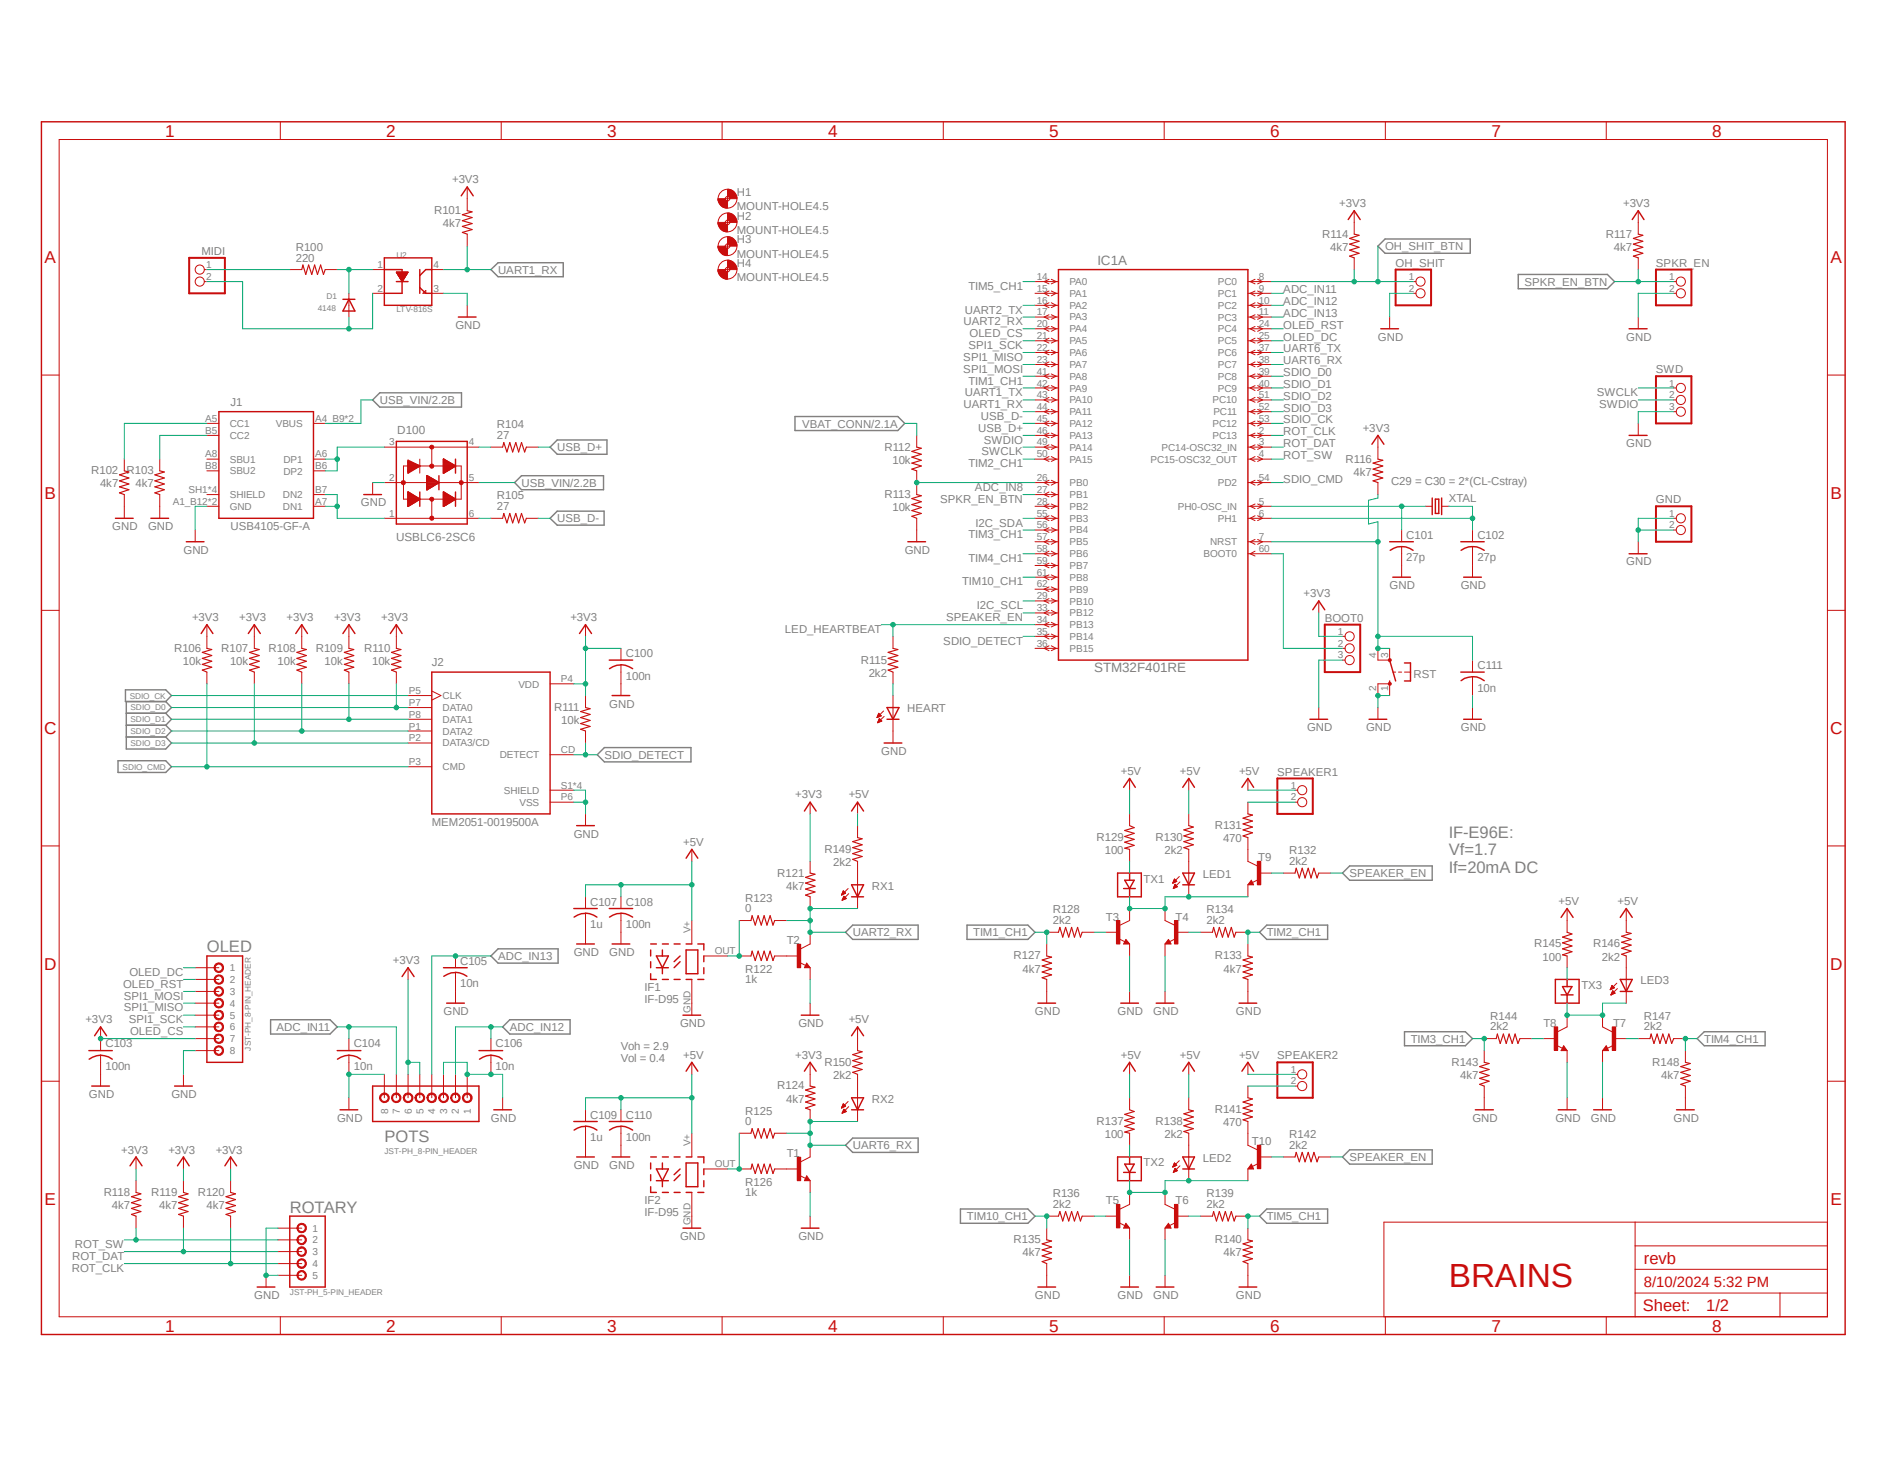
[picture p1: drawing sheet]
<svg xmlns="http://www.w3.org/2000/svg" width="279mm" height="216mm" viewBox="0 0 279 216" stroke-linecap="round" stroke-linejoin="round" font-family="sans-serif">
<defs><g id="words">
<text font-size="5" fill="#c90d0c" x="214.6" y="190.6">BRAINS</text>
<g font-size="2.5" fill="#c90d0c">
<text x="24.5" y="20.2">1</text>
<text x="57.2" y="20.2">2</text>
<text x="90" y="20.2">3</text>
<text x="122.7" y="20.2">4</text>
<text x="155.4" y="20.2">5</text>
<text x="188.2" y="20.2">6</text>
<text x="220.9" y="20.2">7</text>
<text x="253.7" y="20.2">8</text>
<text x="6.6" y="39">A</text>
<text x="271.2" y="39">A</text>
<text x="6.6" y="73.9">B</text>
<text x="271.2" y="73.9">B</text>
<text x="6.6" y="108.7">C</text>
<text x="271.1" y="108.7">C</text>
<text x="6.6" y="143.6">D</text>
<text x="271.1" y="143.6">D</text>
<text x="6.6" y="178.4">E</text>
<text x="271.2" y="178.4">E</text>
<text x="243.5" y="187.1">revb</text>
<text x="24.5" y="197.2">1</text>
<text x="57.2" y="197.2">2</text>
<text x="90" y="197.2">3</text>
<text x="122.7" y="197.2">4</text>
<text x="155.4" y="197.2">5</text>
<text x="188.2" y="197.2">6</text>
<text x="220.9" y="197.2">7</text>
<text x="243.4" y="194.2">Sheet:</text>
<text x="252.8" y="194.1">1/2</text>
<text x="253.7" y="197.2">8</text>
</g>
<g font-size="2.5" fill="#808080">
<text x="214.6" y="124">IF-E96E:</text>
<text x="214.6" y="126.7">Vf=1.7</text>
<text x="214.6" y="129.3">If=20mA DC</text>
<text x="30.6" y="141">OLED</text>
<text x="56.9" y="169">POTS</text>
<text x="42.9" y="179.6">ROTARY</text>
</g>
<text font-size="2.2" fill="#c90d0c" x="243.5" y="190.6">8/10/2024 5:32 PM</text>
<g font-size="2" fill="#808080">
<text x="162.6" y="39.2">IC1A</text>
<text x="162.1" y="99.5">STM32F401RE</text>
</g>
<g font-size="1.7" fill="#808080">
<text x="67" y="27.1">+3V3</text>
<text x="109.2" y="29">H1</text>
<text x="64.3" y="31.7">R101</text>
<text x="65.6" y="33.7">4k7</text>
<text x="109.2" y="31.1">MOUNT-HOLE4.5</text>
<text x="109.2" y="34.6">MOUNT-HOLE4.5</text>
<text x="109.2" y="32.5">H2</text>
<text x="195.9" y="35.2">R114</text>
<text x="198.4" y="30.6">+3V3</text>
<text x="237.9" y="35.2">R117</text>
<text x="240.5" y="30.6">+3V3</text>
<text x="29.8" y="37.8">MIDI</text>
<text x="43.8" y="38.7">220</text>
<text x="43.8" y="37.2">R100</text>
<text x="73.8" y="40.6">UART1_RX</text>
<text x="109.2" y="38.1">MOUNT-HOLE4.5</text>
<text x="109.2" y="41.7">MOUNT-HOLE4.5</text>
<text x="109.2" y="36">H3</text>
<text x="109.2" y="39.5">H4</text>
<text x="197.1" y="37.1">4k7</text>
<text x="205.2" y="37">OH_SHIT_BTN</text>
<text x="206.8" y="39.5">OH_SHIT</text>
<text x="239.1" y="37.1">4k7</text>
<text x="245.3" y="39.5">SPKR_EN</text>
<text x="143" y="46.4">UART2_TX</text>
<text x="143.5" y="42.9">TIM5_CH1</text>
<text x="190.1" y="46.9">ADC_IN13</text>
<text x="190.1" y="45.2">ADC_IN12</text>
<text x="190.1" y="43.4">ADC_IN11</text>
<text x="225.8" y="42.3">SPKR_EN_BTN</text>
<text x="67.5" y="48.7">GND</text>
<text x="142.7" y="53.4">SPI1_MISO</text>
<text x="142.7" y="48.2">UART2_RX</text>
<text x="143.5" y="51.7">SPI1_SCK</text>
<text x="143.6" y="49.9">OLED_CS</text>
<text x="190.1" y="54">UART6_RX</text>
<text x="190.1" y="52.2">UART6_TX</text>
<text x="190.1" y="50.5">OLED_DC</text>
<text x="190.1" y="48.7">OLED_RST</text>
<text x="204.1" y="50.5">GND</text>
<text x="240.9" y="50.5">GND</text>
<text x="56.3" y="59.8">USB_VIN/2.2B</text>
<text x="142.7" y="55.2">SPI1_MOSI</text>
<text x="143" y="58.7">UART1_TX</text>
<text x="143.5" y="56.9">TIM1_CH1</text>
<text x="190.1" y="57.4">SDIO_D1</text>
<text x="190.1" y="55.7">SDIO_D0</text>
<text x="190.1" y="59.2">SDIO_D2</text>
<text x="236.6" y="58.7">SWCLK</text>
<text x="245.3" y="55.3">SWD</text>
<text x="34.2" y="60.1">J1</text>
<text x="58.8" y="64.3">D100</text>
<text x="73.6" y="65">27</text>
<text x="73.6" y="63.4">R104</text>
<text x="118.8" y="63.3">VBAT_CONN/2.1A</text>
<text x="142.7" y="60.5">UART1_RX</text>
<text x="144.9" y="63.9">USB_D+</text>
<text x="145.3" y="62.2">USB_D-</text>
<text x="145.8" y="65.7">SWDIO</text>
<text x="190.1" y="61">SDIO_D3</text>
<text x="190.1" y="62.7">SDIO_CK</text>
<text x="190.1" y="64.5">ROT_CLK</text>
<text x="201.9" y="63.9">+3V3</text>
<text x="236.9" y="60.5">SWDIO</text>
<text x="13.5" y="70.2">R102</text>
<text x="18.8" y="70.2">R103</text>
<text x="82.5" y="66.8">USB_D+</text>
<text x="131" y="66.7">R112</text>
<text x="132.2" y="68.7">10k</text>
<text x="143.5" y="69.2">TIM2_CH1</text>
<text x="145.4" y="67.4">SWCLK</text>
<text x="190.1" y="66.2">ROT_DAT</text>
<text x="190.1" y="68">ROT_SW</text>
<text x="190.1" y="71.5">SDIO_CMD</text>
<text x="199.3" y="68.5">R116</text>
<text x="200.5" y="70.4">4k7</text>
<text x="206.1" y="71.8">C29 = C30 = 2*(CL-Cstray)</text>
<text x="240.9" y="66.2">GND</text>
<text x="14.8" y="72.2">4k7</text>
<text x="20.1" y="72.2">4k7</text>
<text x="53.5" y="75">GND</text>
<text x="73.6" y="75.5">27</text>
<text x="73.6" y="74">R105</text>
<text x="77.3" y="72.1">USB_VIN/2.2B</text>
<text x="82.5" y="77.3">USB_D-</text>
<text x="131" y="73.7">R113</text>
<text x="132.2" y="75.7">10k</text>
<text x="139.3" y="74.5">SPKR_EN_BTN</text>
<text x="144.4" y="72.7">ADC_IN8</text>
<text x="144.5" y="78">I2C_SDA</text>
<text x="214.6" y="74.3">XTAL</text>
<text x="245.3" y="74.5">GND</text>
<text x="16.6" y="78.5">GND</text>
<text x="21.9" y="78.5">GND</text>
<text x="27.2" y="82">GND</text>
<text x="34.2" y="78.5">USB4105-GF-A</text>
<text x="58.7" y="80.1">USBLC6-2SC6</text>
<text x="134" y="82">GND</text>
<text x="143.5" y="79.7">TIM3_CH1</text>
<text x="143.5" y="83.2">TIM4_CH1</text>
<text x="208.3" y="83.1">27p</text>
<text x="208.3" y="79.8">C101</text>
<text x="218.9" y="83.1">27p</text>
<text x="218.9" y="79.8">C102</text>
<text x="240.9" y="83.7">GND</text>
<text x="142.5" y="86.7">TIM10_CH1</text>
<text x="193.1" y="88.5">+3V3</text>
<text x="205.9" y="87.2">GND</text>
<text x="216.4" y="87.2">GND</text>
<text x="28.4" y="92">+3V3</text>
<text x="35.4" y="92">+3V3</text>
<text x="42.5" y="92">+3V3</text>
<text x="49.5" y="92">+3V3</text>
<text x="56.5" y="92">+3V3</text>
<text x="84.5" y="92">+3V3</text>
<text x="116.3" y="93.7">LED_HEARTBEAT</text>
<text x="139.7" y="95.5">SDIO_DETECT</text>
<text x="140.2" y="92">SPEAKER_EN</text>
<text x="144.7" y="90.2">I2C_SCL</text>
<text x="196.3" y="92.1">BOOT0</text>
<text x="25.8" y="96.5">R106</text>
<text x="27.1" y="98.5">10k</text>
<text x="32.8" y="96.5">R107</text>
<text x="34.1" y="98.5">10k</text>
<text x="39.8" y="96.5">R108</text>
<text x="41.1" y="98.5">10k</text>
<text x="46.8" y="96.5">R109</text>
<text x="48.1" y="98.5">10k</text>
<text x="53.9" y="96.5">R110</text>
<text x="55.1" y="98.5">10k</text>
<text x="64" y="98.6">J2</text>
<text x="92.7" y="100.6">100n</text>
<text x="92.7" y="97.3">C100</text>
<text x="127.5" y="98.3">R115</text>
<text x="128.7" y="100.2">2k2</text>
<text x="209.4" y="100.4">RST</text>
<text x="218.9" y="99.1">C111</text>
<text x="82.1" y="105.3">R111</text>
<text x="83.1" y="107.2">10k</text>
<text x="90.3" y="104.8">GND</text>
<text x="134.4" y="105.5">HEART</text>
<text x="218.9" y="102.4">10n</text>
<text x="89.5" y="112.4">SDIO_DETECT</text>
<text x="130.6" y="111.8">GND</text>
<text x="193.6" y="108.2">GND</text>
<text x="202.4" y="108.2">GND</text>
<text x="216.4" y="108.2">GND</text>
<text x="117.8" y="118.2">+3V3</text>
<text x="125.7" y="118.2">+5V</text>
<text x="166" y="114.8">+5V</text>
<text x="174.8" y="114.8">+5V</text>
<text x="183.6" y="114.8">+5V</text>
<text x="189.2" y="114.8">SPEAKER1</text>
<text x="64" y="122.3">MEM2051-0019500A</text>
<text x="85" y="124">GND</text>
<text x="101.2" y="125.3">+5V</text>
<text x="162.4" y="124.5">R129</text>
<text x="171.2" y="124.5">R130</text>
<text x="180" y="122.8">R131</text>
<text x="181.2" y="124.7">470</text>
<text x="115.1" y="129.8">R121</text>
<text x="116.5" y="131.7">4k7</text>
<text x="122.1" y="126.3">R149</text>
<text x="123.4" y="128.2">2k2</text>
<text x="129.2" y="131.7">RX1</text>
<text x="163.7" y="126.5">100</text>
<text x="169.4" y="130.7">TX1</text>
<text x="172.5" y="126.5">2k2</text>
<text x="178.2" y="130">LED1</text>
<text x="186.4" y="127.5">T9</text>
<text x="191" y="128.1">2k2</text>
<text x="191" y="126.5">R132</text>
<text x="199.9" y="129.9">SPEAKER_EN</text>
<text x="87.4" y="137.4">1u</text>
<text x="87.4" y="134.1">C107</text>
<text x="92.7" y="137.4">100n</text>
<text x="92.7" y="134.1">C108</text>
<text x="110.4" y="135.1">0</text>
<text x="110.4" y="133.5">R123</text>
<text x="156" y="136.8">2k2</text>
<text x="156" y="135.3">R128</text>
<text x="163.8" y="136.3">T3</text>
<text x="174.2" y="136.3">T4</text>
<text x="178.7" y="136.8">2k2</text>
<text x="178.7" y="135.3">R134</text>
<text x="230.9" y="134">+5V</text>
<text x="239.6" y="134">+5V</text>
<text x="58.2" y="142.8">+3V3</text>
<text x="68.2" y="142.9">C105</text>
<text x="73.8" y="142.2">ADC_IN13</text>
<text x="85" y="141.6">GND</text>
<text x="90.3" y="141.6">GND</text>
<text x="116.5" y="139.8">T2</text>
<text x="126.3" y="138.6">UART2_RX</text>
<text x="144.2" y="138.6">TIM1_CH1</text>
<text x="150.2" y="142.1">R127</text>
<text x="180" y="142.1">R133</text>
<text x="187.7" y="138.6">TIM2_CH1</text>
<text x="227.3" y="140.3">R145</text>
<text x="228.5" y="142.2">100</text>
<text x="236" y="140.3">R146</text>
<text x="237.3" y="142.2">2k2</text>
<text x="18.2" y="146.3">OLED_RST</text>
<text x="18.3" y="148">SPI1_MOSI</text>
<text x="18.3" y="149.8">SPI1_MISO</text>
<text x="19.2" y="144.5">OLED_DC</text>
<text x="68.2" y="146.2">10n</text>
<text x="95.5" y="148.5">IF-D95</text>
<text x="95.5" y="146.8">IF1</text>
<text x="110.4" y="145.6">1k</text>
<text x="110.4" y="144">R122</text>
<text x="151.5" y="144">4k7</text>
<text x="181.3" y="144">4k7</text>
<text x="234.3" y="146.5">TX3</text>
<text x="243" y="145.8">LED3</text>
<text x="12.7" y="151.6">+3V3</text>
<text x="15.6" y="155.1">C103</text>
<text x="19.1" y="151.6">SPI1_SCK</text>
<text x="19.3" y="153.3">OLED_CS</text>
<text x="41" y="152.7">ADC_IN11</text>
<text x="52.4" y="155.1">C104</text>
<text x="65.7" y="150.3">GND</text>
<text x="73.4" y="155.1">C106</text>
<text x="75.5" y="152.7">ADC_IN12</text>
<text x="92" y="155.5">Voh = 2.9</text>
<text x="100.8" y="152.1">GND</text>
<text x="118.3" y="152.1">GND</text>
<text x="125.7" y="151.6">+5V</text>
<text x="153.3" y="150.3">GND</text>
<text x="165.6" y="150.3">GND</text>
<text x="170.9" y="150.3">GND</text>
<text x="183.1" y="150.3">GND</text>
<text x="209" y="154.4">TIM3_CH1</text>
<text x="220.8" y="152.6">2k2</text>
<text x="220.8" y="151">R144</text>
<text x="228.6" y="152.1">T8</text>
<text x="239" y="152.1">T7</text>
<text x="243.5" y="152.6">2k2</text>
<text x="243.5" y="151">R147</text>
<text x="252.5" y="154.4">TIM4_CH1</text>
<text x="15.6" y="158.5">100n</text>
<text x="52.4" y="158.5">10n</text>
<text x="73.4" y="158.5">10n</text>
<text x="92" y="157.3">Vol = 0.4</text>
<text x="101.2" y="156.8">+5V</text>
<text x="115.1" y="161.3">R124</text>
<text x="117.8" y="156.8">+3V3</text>
<text x="122.1" y="157.8">R150</text>
<text x="123.4" y="159.8">2k2</text>
<text x="166" y="156.8">+5V</text>
<text x="174.8" y="156.8">+5V</text>
<text x="183.6" y="156.8">+5V</text>
<text x="189.2" y="156.9">SPEAKER2</text>
<text x="215" y="157.8">R143</text>
<text x="216.3" y="159.8">4k7</text>
<text x="244.8" y="157.8">R148</text>
<text x="246.1" y="159.8">4k7</text>
<text x="13.2" y="162.6">GND</text>
<text x="25.4" y="162.6">GND</text>
<text x="50" y="166.1">GND</text>
<text x="72.7" y="166.1">GND</text>
<text x="87.4" y="165.6">C109</text>
<text x="92.7" y="165.6">C110</text>
<text x="110.4" y="166.6">0</text>
<text x="110.4" y="165.1">R125</text>
<text x="116.5" y="163.3">4k7</text>
<text x="129.2" y="163.3">RX2</text>
<text x="162.4" y="166.6">R137</text>
<text x="171.2" y="166.6">R138</text>
<text x="180" y="164.8">R141</text>
<text x="181.2" y="166.8">470</text>
<text x="218.1" y="166.1">GND</text>
<text x="230.4" y="166.1">GND</text>
<text x="235.7" y="166.1">GND</text>
<text x="247.9" y="166.1">GND</text>
<text x="17.9" y="170.8">+3V3</text>
<text x="24.9" y="170.8">+3V3</text>
<text x="32" y="170.8">+3V3</text>
<text x="85" y="173.1">GND</text>
<text x="87.4" y="168.9">1u</text>
<text x="90.3" y="173.1">GND</text>
<text x="92.7" y="168.9">100n</text>
<text x="116.5" y="171.3">T1</text>
<text x="126.3" y="170.2">UART6_RX</text>
<text x="163.7" y="168.5">100</text>
<text x="169.4" y="172.7">TX2</text>
<text x="172.5" y="168.5">2k2</text>
<text x="178.2" y="172">LED2</text>
<text x="185.5" y="169.6">T10</text>
<text x="191" y="170.1">2k2</text>
<text x="191" y="168.5">R142</text>
<text x="199.9" y="172">SPEAKER_EN</text>
<text x="15.4" y="177.1">R118</text>
<text x="16.6" y="179">4k7</text>
<text x="22.4" y="177.1">R119</text>
<text x="23.6" y="179">4k7</text>
<text x="29.3" y="177.1">R120</text>
<text x="30.6" y="179">4k7</text>
<text x="95.5" y="178.3">IF2</text>
<text x="110.4" y="177.1">1k</text>
<text x="110.4" y="175.6">R126</text>
<text x="156" y="178.9">2k2</text>
<text x="156" y="177.3">R136</text>
<text x="163.8" y="178.3">T5</text>
<text x="174.2" y="178.3">T6</text>
<text x="178.7" y="178.9">2k2</text>
<text x="178.7" y="177.3">R139</text>
<text x="11.1" y="184.8">ROT_SW</text>
<text x="95.5" y="180.1">IF-D95</text>
<text x="100.8" y="183.6">GND</text>
<text x="118.3" y="183.6">GND</text>
<text x="143.3" y="180.7">TIM10_CH1</text>
<text x="150.2" y="184.1">R135</text>
<text x="180" y="184.1">R140</text>
<text x="187.7" y="180.7">TIM5_CH1</text>
<text x="10.6" y="188.3">ROT_CLK</text>
<text x="10.7" y="186.6">ROT_DAT</text>
<text x="151.5" y="186.1">4k7</text>
<text x="181.3" y="186.1">4k7</text>
<text x="37.7" y="192.4">GND</text>
<text x="153.3" y="192.4">GND</text>
<text x="165.6" y="192.4">GND</text>
<text x="170.9" y="192.4">GND</text>
<text x="183.1" y="192.4">GND</text>
</g>
<g font-size="1.5" fill="#808080">
<text x="30.5" y="39.7">1</text>
<text x="30.5" y="41.4">2</text>
<text x="55.9" y="39.7">1</text>
<text x="64.2" y="39.7">4</text>
<text x="153.6" y="41.4">14</text>
<text x="186.5" y="41.4">8</text>
<text x="208.7" y="41.4">1</text>
<text x="247.3" y="41.4">1</text>
<text x="55.9" y="43.2">2</text>
<text x="64.2" y="43.2">3</text>
<text x="153.6" y="43.2">15</text>
<text x="153.6" y="45">16</text>
<text x="153.6" y="46.7">17</text>
<text x="158.5" y="42.2">PA0</text>
<text x="158.5" y="44">PA1</text>
<text x="158.5" y="45.7">PA2</text>
<text x="158.5" y="47.5">PA3</text>
<text x="180.4" y="42.2">PC0</text>
<text x="180.4" y="44">PC1</text>
<text x="180.4" y="45.7">PC2</text>
<text x="180.4" y="47.5">PC3</text>
<text x="186.5" y="43.2">9</text>
<text x="186.5" y="45">10</text>
<text x="186.5" y="46.7">11</text>
<text x="208.7" y="43.2">2</text>
<text x="247.3" y="43.2">2</text>
<text x="153.6" y="48.5">20</text>
<text x="153.6" y="50.2">21</text>
<text x="153.6" y="51.9">22</text>
<text x="153.6" y="53.7">23</text>
<text x="158.5" y="49.2">PA4</text>
<text x="158.5" y="51">PA5</text>
<text x="158.5" y="52.7">PA6</text>
<text x="180.4" y="49.2">PC4</text>
<text x="180.4" y="51">PC5</text>
<text x="180.4" y="52.7">PC6</text>
<text x="186.5" y="48.5">24</text>
<text x="186.5" y="50.2">25</text>
<text x="186.5" y="51.9">37</text>
<text x="186.5" y="53.7">38</text>
<text x="153.6" y="55.5">41</text>
<text x="153.6" y="57.2">42</text>
<text x="153.6" y="59">43</text>
<text x="158.5" y="54.5">PA7</text>
<text x="158.5" y="56.2">PA8</text>
<text x="158.5" y="58">PA9</text>
<text x="158.5" y="59.7">PA10</text>
<text x="179.6" y="59.7">PC10</text>
<text x="180.4" y="54.5">PC7</text>
<text x="180.4" y="56.3">PC8</text>
<text x="180.4" y="58">PC9</text>
<text x="186.5" y="55.5">39</text>
<text x="186.5" y="57.2">40</text>
<text x="186.5" y="59">51</text>
<text x="247.3" y="57.2">1</text>
<text x="247.3" y="59">2</text>
<text x="30.4" y="62.5">A5</text>
<text x="30.4" y="64.2">B5</text>
<text x="34" y="63.2">CC1</text>
<text x="34" y="65">CC2</text>
<text x="40.9" y="63.2">VBUS</text>
<text x="46.7" y="62.5">A4_B9*2</text>
<text x="57.7" y="66">3</text>
<text x="69.5" y="66">4</text>
<text x="153.6" y="60.7">44</text>
<text x="153.6" y="62.5">45</text>
<text x="153.6" y="64.2">46</text>
<text x="153.6" y="66">49</text>
<text x="158.5" y="61.5">PA11</text>
<text x="158.5" y="63.2">PA12</text>
<text x="158.5" y="65">PA13</text>
<text x="179.6" y="63.2">PC12</text>
<text x="179.6" y="65">PC13</text>
<text x="179.7" y="61.5">PC11</text>
<text x="186.5" y="60.7">52</text>
<text x="186.5" y="62.5">53</text>
<text x="186.5" y="64.2">2</text>
<text x="186.5" y="66">3</text>
<text x="247.3" y="60.7">3</text>
<text x="30.4" y="67.7">A8</text>
<text x="30.4" y="69.5">B8</text>
<text x="34" y="68.5">SBU1</text>
<text x="34" y="70.2">SBU2</text>
<text x="42" y="68.5">DP1</text>
<text x="42" y="70.3">DP2</text>
<text x="46.7" y="67.7">A6</text>
<text x="46.7" y="69.5">B6</text>
<text x="57.7" y="71.2">2</text>
<text x="69.5" y="71.2">5</text>
<text x="153.6" y="67.7">50</text>
<text x="153.6" y="71.2">26</text>
<text x="158.5" y="66.8">PA14</text>
<text x="158.5" y="68.5">PA15</text>
<text x="170.4" y="68.5">PC15-OSC32_OUT</text>
<text x="172.1" y="66.8">PC14-OSC32_IN</text>
<text x="186.5" y="67.7">4</text>
<text x="186.5" y="71.2">54</text>
<text x="25.6" y="74.7">A1_B12*2</text>
<text x="27.9" y="73">SH1*4</text>
<text x="34" y="75.5">GND</text>
<text x="34" y="73.7">SHIELD</text>
<text x="41.9" y="75.5">DN1</text>
<text x="41.9" y="73.7">DN2</text>
<text x="46.7" y="74.7">A7</text>
<text x="46.7" y="73">B7</text>
<text x="57.7" y="76.5">1</text>
<text x="69.5" y="76.5">6</text>
<text x="153.6" y="73">27</text>
<text x="153.6" y="74.7">28</text>
<text x="153.6" y="76.5">55</text>
<text x="158.5" y="72">PB0</text>
<text x="158.5" y="73.7">PB1</text>
<text x="158.5" y="75.5">PB2</text>
<text x="158.5" y="77.3">PB3</text>
<text x="174.5" y="75.5">PH0-OSC_IN</text>
<text x="180.4" y="72">PD2</text>
<text x="180.4" y="77.3">PH1</text>
<text x="186.5" y="74.7">5</text>
<text x="186.5" y="76.5">6</text>
<text x="247.3" y="76.5">1</text>
<text x="153.6" y="78.2">56</text>
<text x="153.6" y="80">57</text>
<text x="153.6" y="81.7">58</text>
<text x="153.6" y="83.5">59</text>
<text x="158.5" y="79">PB4</text>
<text x="158.5" y="80.8">PB5</text>
<text x="158.5" y="82.5">PB6</text>
<text x="178.3" y="82.5">BOOT0</text>
<text x="179.3" y="80.8">NRST</text>
<text x="186.5" y="80">7</text>
<text x="186.5" y="81.7">60</text>
<text x="247.3" y="78.2">2</text>
<text x="153.6" y="85.3">61</text>
<text x="153.6" y="87">62</text>
<text x="153.6" y="88.7">29</text>
<text x="158.5" y="84.3">PB7</text>
<text x="158.5" y="86">PB8</text>
<text x="158.5" y="87.8">PB9</text>
<text x="158.5" y="89.5">PB10</text>
<text x="153.6" y="90.5">33</text>
<text x="153.6" y="92.2">34</text>
<text x="153.6" y="94">35</text>
<text x="153.6" y="95.8">36</text>
<text x="158.5" y="91.3">PB12</text>
<text x="158.5" y="93">PB13</text>
<text x="158.5" y="94.8">PB14</text>
<text x="198.2" y="94">1</text>
<text x="198.2" y="95.8">2</text>
<text x="76.8" y="101.8">VDD</text>
<text x="83.1" y="101">P4</text>
<text x="158.5" y="96.5">PB15</text>
<text x="198.2" y="97.5">3</text>
<text x="203.9" y="97.5" transform="rotate(-90 203.9 97.5)">4</text>
<text x="205.7" y="97.5" transform="rotate(-90 205.7 97.5)">3</text>
<text x="60.6" y="102.8">P5</text>
<text x="60.6" y="106.3">P8</text>
<text x="60.6" y="104.5">P7</text>
<text x="65.6" y="103.5">CLK</text>
<text x="65.6" y="107">DATA1</text>
<text x="65.6" y="105.3">DATA0</text>
<text x="203.9" y="102.3" transform="rotate(-90 203.9 102.3)">2</text>
<text x="205.7" y="102.3" transform="rotate(-90 205.7 102.3)">1</text>
<text x="60.6" y="113.3">P3</text>
<text x="60.6" y="109.8">P2</text>
<text x="60.6" y="108">P1</text>
<text x="65.6" y="110.5">DATA3/CD</text>
<text x="65.6" y="108.8">DATA2</text>
<text x="74" y="112.3">DETECT</text>
<text x="83.1" y="111.5">CD</text>
<text x="65.6" y="114">CMD</text>
<text x="74.6" y="117.6">SHIELD</text>
<text x="77" y="119.3">VSS</text>
<text x="83.1" y="118.5">P6</text>
<text x="83.1" y="116.8">S1*4</text>
<text x="191.2" y="116.8">1</text>
<text x="191.2" y="118.5">2</text>
<text x="34" y="143.9">1</text>
<text x="102.3" y="138.2" transform="rotate(-90 102.3 138.2)">V+</text>
<text x="105.9" y="141.3">OUT</text>
<text x="34" y="145.6">2</text>
<text x="34" y="147.3">3</text>
<text x="34" y="149.1">4</text>
<text x="102.3" y="149.9" transform="rotate(-90 102.3 149.9)">GND</text>
<text x="34" y="150.8">5</text>
<text x="34" y="152.6">6</text>
<text x="34" y="154.3">7</text>
<text x="34" y="156.1">8</text>
<text x="191.2" y="158.8">1</text>
<text x="191.2" y="160.6">2</text>
<text x="57.5" y="165" transform="rotate(-90 57.5 165)">8</text>
<text x="59.2" y="165" transform="rotate(-90 59.2 165)">7</text>
<text x="61" y="165" transform="rotate(-90 61 165)">6</text>
<text x="62.7" y="165" transform="rotate(-90 62.7 165)">5</text>
<text x="64.5" y="165" transform="rotate(-90 64.5 165)">4</text>
<text x="66.3" y="165" transform="rotate(-90 66.3 165)">3</text>
<text x="68" y="165" transform="rotate(-90 68 165)">2</text>
<text x="69.8" y="165" transform="rotate(-90 69.8 165)">1</text>
<text x="102.3" y="169.7" transform="rotate(-90 102.3 169.7)">V+</text>
<text x="105.9" y="172.8">OUT</text>
<text x="46.3" y="182.4">1</text>
<text x="46.3" y="184.1">2</text>
<text x="46.3" y="185.9">3</text>
<text x="102.3" y="181.4" transform="rotate(-90 102.3 181.4)">GND</text>
<text x="46.3" y="187.6">4</text>
<text x="46.3" y="189.4">5</text>
</g>
<g font-size="1.2" fill="#808080">
<text x="58.7" y="38.2">U2</text>
<text x="47.1" y="46.1">4148</text>
<text x="48.4" y="44.3">D1</text>
<text x="58.7" y="46.2">LTV-816S</text>
<text x="19.2" y="103.5">SDIO_CK</text>
<text x="19.3" y="107">SDIO_D1</text>
<text x="19.3" y="105.2">SDIO_D0</text>
<text x="18.2" y="114">SDIO_CMD</text>
<text x="19.3" y="108.7">SDIO_D2</text>
<text x="19.3" y="110.4">SDIO_D3</text>
<text x="37.2" y="155.6" transform="rotate(-90 37.2 155.6)">JST-PH_8-PIN_HEADER</text>
<text x="56.9" y="170.8">JST-PH_8-PIN_HEADER</text>
<text x="42.9" y="191.8">JST-PH_5-PIN_HEADER</text>
</g>
</g></defs>
<path d="M5.8 17.8l267.8 180.2M273.6 17.8l-267.8 180.2" fill="none" stroke="#fff" stroke-width=".15"/>
<g fill="none" stroke="#808080" stroke-width=".21">
<path d="M72.7 39.9l1.1-1h9.6v2.1h-9.6zM204.1 36.4l1.1-1h12.6v2.1h-12.6zM55.2 59.2l1.1-1h12.1v2.1h-12.1zM224.9 40.6h13.2l1.1 1.1-1.1 1.1h-13.2zM77.3 70.4h12.1v2.1h-12.1l-1.1-1zM81.5 66.2l1-1h7.4v2.1h-7.4zM81.5 76.8l1-1.1h7v2.1h-7zM117.8 61.7h15.2l1 1-1 1.1h-15.2zM17.5 112.6h7.1l.8 .9-.8 .9h-7.1zM18.6 102.2h6l.8 .8-.8 .9h-6zM18.7 107.4h5.9M18.7 105.6h5.9"/>
<path d="M18.7 103.9v7h5.9l.8-.9-.8-.9M18.7 109.1h5.9M24.6 105.6l.8 .9-.8 .9M24.6 103.9l.8 .9-.8 .8M24.6 107.4l.8 .8-.8 .9M88.5 111.8l1-1.1h12.9v2.1h-12.9zM126.3 137h9.7v2.1h-9.7l-1-1.1zM143.3 137h9l1 1-1 1.1h-9zM186.6 138l1.1-1h9v2.1h-9zM198.9 129.3l1-1.1h12.3v2.1h-12.3zM40.1 151h8.8l1.1 1.1-1.1 1h-8.8zM72.7 141.6l1.1-1.1h8.9v2.1h-8.9z"/>
<path d="M74.5 152.1l1-1.1h9v2.1h-9zM208.1 152.8h9l1 1-1 1.1h-9zM251.4 153.8l1.1-1h9v2.1h-9zM125.3 169.6l1-1.1h9.7v2.1h-9.7zM142.3 179h10l1 1.1-1 1h-10zM198.9 171.3l1-1h12.3v2.1h-12.3zM186.6 180.1l1.1-1.1h9v2.1h-9z"/>
</g>
<g fill="none" stroke="#c90d0c" stroke-width=".15">
<path d="M41.5 18v2.7M74.3 18v2.7M107 18v2.7M139.7 18v2.7M172.5 18v2.7M205.2 18v2.7M238 18v2.7M8.8 20.7h261.9v174.3h-261.9zM6.1 55.5h2.7M153.3 41.7h3.5M153.3 43.4h3.5M153.3 45.2h3.5"/>
<path d="M153.3 46.9h3.5M153.3 48.7h3.5M153.3 50.5h3.5M153.3 52.2h3.5M153.3 54h3.5M153.3 55.7h3.5M153.3 57.4h3.5M153.3 59.2h3.5M155.4 41.4l-.7 .3 .7 .3M155.4 43.1l-.7 .3 .7 .4M155.4 44.8l-.7 .4 .7 .4M155.4 46.6l-.7 .3 .7 .4"/>
<path d="M155.4 48.3l-.7 .4 .7 .4M155.4 50.1l-.7 .4 .7 .3M155.4 51.9l-.7 .3 .7 .3M155.4 53.6l-.7 .4 .7 .3M155.4 55.4l-.7 .3 .7 .3M155.4 57.1l-.7 .3 .7 .4M155.4 58.8l-.7 .4 .7 .4M155.7 41.4l.8 .3-.8 .3M155.7 43.1l.8 .3-.8 .4M155.7 44.8l.8 .4-.8 .4M155.7 46.6l.8 .3-.8 .4M155.7 48.3l.8 .4-.8 .4"/>
<path d="M155.7 50.1l.8 .4-.8 .3M155.7 51.9l.8 .3-.8 .3M155.7 53.6l.8 .4-.8 .3M155.7 55.4l.8 .3-.8 .3M155.7 57.1l.8 .3-.8 .4M155.7 58.8l.8 .4-.8 .4M184.9 41.7h3.4M184.9 43.4h3.4M184.9 45.2h3.4M184.9 46.9h3.4M184.9 48.7h3.4M184.9 50.5h3.4"/>
<path d="M184.9 52.2h3.4M184.9 54h3.4M184.9 55.7h3.4M184.9 57.4h3.4M184.9 59.2h3.4M185.9 41.4l-.7 .3 .7 .3M185.9 43.1l-.7 .3 .7 .4M185.9 44.8l-.7 .4 .7 .4M185.9 46.6l-.7 .3 .7 .4M185.9 48.3l-.7 .4 .7 .4M185.9 50.1l-.7 .4 .7 .3M185.9 51.9l-.7 .3 .7 .3"/>
<path d="M185.9 53.6l-.7 .4 .7 .3M185.9 55.4l-.7 .3 .7 .3M185.9 57.1l-.7 .3 .7 .4M185.9 58.8l-.7 .4 .7 .4M186.3 41.4l.7 .3-.7 .3M186.3 43.1l.7 .3-.7 .4M186.3 44.8l.7 .4-.7 .4M186.3 46.6l.7 .3-.7 .4M186.3 48.3l.7 .4-.7 .4M186.3 50.1l.7 .4-.7 .3M186.3 51.9l.7 .3-.7 .3M186.3 53.6l.7 .4-.7 .3"/>
<path d="M186.3 55.4l.7 .3-.7 .3M186.3 57.1l.7 .3-.7 .4M186.3 58.8l.7 .4-.7 .4M270.7 55.5h2.6M18.4 68v1.7M18.4 73.2v3.6M23.7 68v1.7M23.7 73.2v3.6M28.9 78.5v1.7M30.6 62.7h1.8M30.6 64.5h1.8M30.6 68h1.8"/>
<path d="M30.6 73.2h1.8M30.6 75h1.8M30.6 69.7h1.8M46.4 62.7h1.8M46.4 68h1.8M46.4 73.2h1.8M46.4 75h1.8M46.4 69.7h1.8M55.2 71.5v1.7M59.8 71.5h3.4M60.5 69h-.7v4.9h.7M62.2 69h3.5"/>
<path d="M62.2 68v2.1M62.2 73.9h3.5M65 71.5h4.2M67.5 69h.8v4.9h-.8M153.3 61h3.5M153.3 62.7h3.5M153.3 64.5h3.5M153.3 66.2h3.5M153.3 68h3.5M153.3 71.5h3.5M153.3 73.2h3.5M153.3 75h3.5"/>
<path d="M153.3 76.8h3.5M153.3 78.5h3.5M155.4 60.6l-.7 .4 .7 .3M155.4 62.4l-.7 .3 .7 .4M155.4 64.1l-.7 .4 .7 .3M155.4 65.9l-.7 .3 .7 .3M155.4 67.6l-.7 .4 .7 .3M155.4 71.1l-.7 .4 .7 .3M155.4 72.9l-.7 .3 .7 .4M155.4 74.6l-.7 .4 .7 .3M155.4 76.4l-.7 .4 .7 .3M155.4 78.1l-.7 .4 .7 .3"/>
<path d="M155.4 79.9l-.7 .3 .7 .4M155.7 60.6l.8 .4-.8 .3M155.7 62.4l.8 .3-.8 .4M155.7 64.1l.8 .4-.8 .3M155.7 65.9l.8 .3-.8 .3M155.7 67.6l.8 .4-.8 .3M155.7 71.1l.8 .4-.8 .3M155.7 72.9l.8 .3-.8 .4M155.7 74.6l.8 .4-.8 .3M155.7 76.4l.8 .4-.8 .3M155.7 78.1l.8 .4-.8 .3M155.7 79.9l.8 .3-.8 .4"/>
<path d="M184.9 61h3.4M184.9 62.7h3.4M184.9 64.5h3.4M184.9 66.2h3.4M184.9 68h3.4M184.9 71.5h3.4M184.9 75h3.4M184.9 76.8h3.4M185.9 60.6l-.7 .4 .7 .3M185.9 62.4l-.7 .3 .7 .4M185.9 64.1l-.7 .4 .7 .3M185.9 65.9l-.7 .3 .7 .3"/>
<path d="M185.9 67.6l-.7 .4 .7 .3M185.9 71.1l-.7 .4 .7 .3M185.9 74.6l-.7 .4 .7 .3M185.9 76.4l-.7 .4 .7 .3M185.9 79.9l-.7 .3 .7 .4M186.3 60.6l.7 .4-.7 .3M186.3 62.4l.7 .3-.7 .4M186.3 64.1l.7 .4-.7 .3M186.3 65.9l.7 .3-.7 .3M186.3 67.6l.7 .4-.7 .3M186.3 71.1l.7 .4-.7 .3M186.3 74.6l.7 .4-.7 .3"/>
<path d="M186.3 76.4l.7 .4-.7 .3M186.3 79.9l.7 .3-.7 .4M6.1 90.4h2.7M153.3 80.2h3.5M153.3 82h3.5M153.3 83.7h3.5M153.3 85.5h3.5M153.3 87.2h3.5M153.3 89h3.5M153.3 90.8h3.5M153.3 92.5h3.5M153.3 94.2h3.5"/>
<path d="M153.3 96h3.5M155.4 81.6l-.7 .4 .7 .3M155.4 83.4l-.7 .3 .7 .4M155.4 85.1l-.7 .4 .7 .4M155.4 86.9l-.7 .3 .7 .4M155.4 88.6l-.7 .4 .7 .3M155.4 90.4l-.7 .4 .7 .3M155.4 92.2l-.7 .3 .7 .3M155.4 93.9l-.7 .3 .7 .4M155.4 95.6l-.7 .4 .7 .4M155.7 81.6l.8 .4-.8 .3M155.7 83.4l.8 .3-.8 .4"/>
<path d="M155.7 85.1l.8 .4-.8 .4M155.7 86.9l.8 .3-.8 .4M155.7 88.6l.8 .4-.8 .3M155.7 90.4l.8 .4-.8 .3M155.7 92.2l.8 .3-.8 .3M155.7 93.9l.8 .3-.8 .4M155.7 95.6l.8 .4-.8 .4M184.9 80.2h3.4M184.9 82h3.4M185.9 81.6l-.7 .4 .7 .3M270.7 90.4h2.6M6.1 125.3h2.7"/>
<path d="M270.7 125.3h2.6M6.1 160.1h2.7M270.7 160.1h2.6M41.5 195v2.6M74.3 195v2.6M107 195v2.6M139.7 195v2.6M172.5 195v2.6M205.2 195v2.6M238 195v2.6M242.2 191.5h28.5M242.2 181v14"/>
<path d="M242.2 188h28.5M242.2 184.5h28.5M263.7 191.5v3.5M270.7 181h-65.7v14"/>
</g>
<g fill="none" stroke="#c90d0c" stroke-width=".21">
<path d="M6.1 18h267.2v179.6h-267.2zM156.8 39.9h28.1v57.8h-28.1zM17.1 76.8h2.6M22.4 76.8h2.6M32.4 61h14v15.8h-14zM53.9 73.2h2.6M60.5 68.2l1.7 .8-1.7 1.1zM60.5 72.9l1.7 1-1.7 1.1zM60.5 68.3l1.7 .7M60.5 69.8h.1M60.5 69.7h.3M60.5 69.6h.5"/>
<path d="M60.5 69.5h.8M60.5 69.4h1M60.5 69.3h1.2M60.5 69.2h1.4M60.5 69h1.6M60.5 68.9h1.5M60.5 68.8h1.2M60.5 68.7h.9M60.5 68.6h.6M60.5 68.5h.4M60.5 68.4h.1M60.5 75h.1"/>
<path d="M60.5 74.8h.2M60.5 74.8h.3M60.5 74.6h.5M60.5 74.5h.7M60.5 74.4h.9M60.5 74.3h1.1M60.5 74.2h1.3M60.5 74.1h1.5M60.5 74h1.6M60.5 73.8h1.6M60.5 73.7h1.4M60.5 73.6h1.2"/>
<path d="M60.5 73.5h1M60.5 73.4h.8M60.5 73.3h.6M60.5 73.2h.5M60.5 73.1h.3M60.5 72.9h.1M62.2 69l-1.7 .9M62.2 72.9v2.1M63.2 70.4l1.8 1.1-1.8 1zM63.2 72.5h.1M63.2 72.4h.3M63.2 72.3h.5"/>
<path d="M63.2 72.2h.6M63.2 72.1h.9M63.2 72h1M63.2 71.8h1.2M63.2 71.7h1.4M63.2 71.6h1.6M63.2 71.5h1.8M63.2 71.4h1.7M63.2 71.3h1.5M63.2 71.2h1.3M63.2 71h1.1M63.2 71h.9"/>
<path d="M63.2 70.8h.7M63.2 70.7h.6M63.2 70.6h.4M63.2 70.5h.2M65 70.4v2.1M65.7 68l1.8 1-1.8 1.1zM65.7 72.9l1.8 1-1.8 1.1zM65.7 69.8h.4M65.7 69.7h.6M65.7 69.6h.8M65.7 69.5h1M65.7 69.4h1.1"/>
<path d="M65.7 69.3h1.4M65.7 69.2h1.5M65.7 69h1.7M65.7 68.9h1.6M65.7 68.8h1.4M65.7 68.7h1.2M65.7 68.6h1.1M65.7 68.5h.9M65.7 68.4h.7M65.7 70.1h.1M65.7 69.9h.2M65.7 68.3h.5"/>
<path d="M65.7 68.2h.3M65.7 68h.1M65.7 75h.1M65.7 74.8h.2M65.7 74.8h.4M65.7 74.6h.6M65.7 74.5h.8M65.7 74.4h1M65.7 74.3h1.1M65.7 74.2h1.3M65.7 74.1h1.5M65.7 74h1.7"/>
<path d="M65.7 73.8h1.7M65.7 73.7h1.4M65.7 73.6h1.3M65.7 73.5h1.1M65.7 73.4h.9M65.7 73.3h.7M65.7 73.2h.5M65.7 73.1h.3M65.7 72.9h.1M67.5 68v2.1M67.5 72.9v2.1M27.6 80.2h2.6"/>
</g>
<path d="M18.4 69.7l.7 .2-1.4 .4 1.4 .5-1.4 .4 1.4 .5-1.4 .4 1.4 .4-1.4 .5 .7 .2M23.7 69.7l.6 .2-1.4 .4 1.4 .5-1.4 .4 1.4 .5-1.4 .4 1.4 .4-1.4 .5 .8 .2" fill="none" stroke="#c90d0c" stroke-width=".17"/>
<path d="M63.8 76.5l.2-.1 .2 .1 .1 .3-.1 .2h-.2h-.2l-.1-.2 .3-.1v.1h-.3z" fill-rule="evenodd" fill="#c90d0c"/>
<path d="M63.8 76.5l.2-.1 .2 .1 .1 .3-.1 .2h-.2h-.2l-.1-.2 .3-.1v.1h-.3zM64 66.2v2.8M64 73.9v2.9" fill="none" stroke="#c90d0c" stroke-width=".15"/>
<path d="M59.5 71.2h.3h.2l.1 .3-.1 .2-.2 .1-.3-.1-.1-.2h.4h-.4z" fill-rule="evenodd" fill="#c90d0c"/>
<path d="M59.5 71.2h.3h.2l.1 .3-.1 .2-.2 .1-.3-.1-.1-.2h.4h-.4z" fill="none" stroke="#c90d0c" stroke-width=".15"/>
<path d="M68.1 71.2h.2h.2l.2 .3-.2 .2-.2 .1-.2-.1-.1-.2h.4h-.4z" fill-rule="evenodd" fill="#c90d0c"/>
<path d="M68.1 71.2h.2h.2l.2 .3-.2 .2-.2 .1-.2-.1-.1-.2h.4h-.4z" fill="none" stroke="#c90d0c" stroke-width=".15"/>
<path d="M63.8 66l.2-.1 .2 .1 .1 .2-.1 .2-.2 .1-.2-.1-.1-.2h.3v.1l-.3-.1z" fill-rule="evenodd" fill="#c90d0c"/>
<path d="M63.8 66l.2-.1 .2 .1 .1 .2-.1 .2-.2 .1-.2-.1-.1-.2h.3v.1l-.3-.1z" fill="none" stroke="#c90d0c" stroke-width=".15"/>
<path d="M63.8 68.8l.2-.1 .2 .1 .1 .2-.1 .3h-.2h-.2l-.1-.3h.3h-.3z" fill-rule="evenodd" fill="#c90d0c"/>
<path d="M63.8 68.8l.2-.1 .2 .1 .1 .2-.1 .3h-.2h-.2l-.1-.3h.3h-.3z" fill="none" stroke="#c90d0c" stroke-width=".15"/>
<path d="M63.8 73.7l.2-.1 .2 .1 .1 .2-.1 .2-.2 .2-.2-.2-.1-.2h.3h-.3z" fill-rule="evenodd" fill="#c90d0c"/>
<g fill="none" stroke="#c90d0c" stroke-width=".15">
<path d="M42.9 39.9h1.8M48.2 39.9h1.8M55.2 39.9h1.7M64 39.9h1.7M69.2 27.7v3.5M69.2 34.7v1.7M51.7 43.4v3.5M55.2 43.4h1.7M58.7 40.3h1.8l-.9 1.4zM58.7 40.3h1.8M58.8 40.4h1.6M58.8 40.5h1.6"/>
<path d="M58.8 40.6h1.5M58.8 40.5h1.5M58.9 40.6h1.4M58.9 40.7h1.3M58.9 40.6h1.3M59 40.8h1.2M59 40.7h1.2M59.1 40.9h1M59.1 41h.9M59.2 41.1h.8M59.2 41.1h.7M59.3 41.2h.6"/>
<path d="M59.3 41.3h.6M59.4 41.4h.4M59.4 41.3h.4M59.4 41.5h.3M59.4 41.4h.3M59.5 41.6h.1M59.5 41.5h.2M59.6 41.7h.1M63.1 43v.4h-.4zM64 43.4h1.7M69.2 45.2v1.7M56.9 66.2h14.1"/>
<path d="M56.9 76.8h14.1M56.9 71.5h2.9M63.8 73.7l.2-.1 .2 .1 .1 .2-.1 .2-.2 .2-.2-.2-.1-.2h.3h-.3zM69.2 71.5h1.8M72.7 66.2h1.8M72.7 76.8h1.8M78 66.2h1.7M78 76.8h1.7M207.6 78.5v1.7M211.2 75h1M213.6 75h1M218.1 78.5v1.7"/>
<path d="M92 96v1.7M92 98.5v4.5M198.9 94.2h.4M198.9 96h.4M198.9 97.7h.4M204.1 97.7h1.8M206.3 99.5h.5M207.2 99.5h.4M207.6 80.9v4.6M208.1 99.5h.9M218.1 80.9v4.6M204.1 101.3h1.8"/>
<circle cx="199.9" cy="96" r=".68"/>
<circle cx="199.9" cy="97.7" r=".68"/>
<circle cx="199.9" cy="94.2" r=".68"/>
</g>
<g fill="none" stroke="#c90d0c" stroke-width=".21">
<path d="M56.9 38.2h7.1v7h-7.1zM56.9 39.9h2.7v.4M62.2 39.9v3.5M64 39.9h-.9l-.9 .9M68.3 29l.9-1.3 .9 1.3M50.8 44.3h1.8M51.7 44.3l.9 1.8h-1.8zM58.7 41.7h1.8M59.6 41.7v1.7h-2.7M62.2 42.6l.9 .8h.9M67.9 46.9h2.6M58.7 65.4h10.5v12.2h-10.5z"/>
<path d="M212.2 73.7v2.5M212.6 73.9h.5v2.1h-.5zM213.6 73.7v2.5M90.3 97.7h3.4M92 98.4l.6 .1 1.1 .5M92 98.5h-.6l-1.1 .5M205.9 80.2h3.5M205.9 97.7l.9 3.1M206 81.5a2.88 2.88 0 0 1 3.3 0M206.3 85.5h2.7M208.1 98.2h.9v2.6h-.9M216.4 80.2h3.5"/>
<path d="M216.5 81.5a2.95 2.95 0 0 1 3.4 0M216.8 85.5h2.7M90.7 103h2.6M205.9 100.8v.5"/>
</g>
<path d="M44.7 39.9l.2-.7 .4 1.4 .4-1.4 .5 1.4 .4-1.4 .4 1.4 .5-1.4 .4 1.4 .3-.7M69.2 31.2l.7 .2-1.4 .4 1.4 .4-1.4 .5 1.4 .4-1.4 .4 1.4 .5-1.4 .4 .7 .3M74.5 66.2l.1-.7 .5 1.4 .4-1.4 .4 1.4 .5-1.4 .4 1.4 .5-1.4 .4 1.4 .3-.7M74.5 76.8l.1-.8 .5 1.4 .4-1.4 .4 1.4 .5-1.4 .4 1.4 .5-1.4 .4 1.4 .3-.6" fill="none" stroke="#c90d0c" stroke-width=".17"/>
<path d="M196.3 92.5h5.2v7h-5.2z" fill="none" stroke="#c90d0c" stroke-width=".3"/>
<path d="M205.7 97.6h.3l.1 .1-.1 .2-.1 .1-.2-.1v-.2z" fill-rule="evenodd" fill="#c90d0c"/>
<path d="M205.7 97.6h.3l.1 .1-.1 .2-.1 .1-.2-.1v-.2z" fill="none" stroke="#c90d0c" stroke-width=".15"/>
<path d="M205.7 101.1h.3l.1 .2-.1 .1h-.3v-.1z" fill-rule="evenodd" fill="#c90d0c"/>
<g fill="none" stroke="#c90d0c" stroke-width=".15">
<path d="M204.1 64.5v3.5M204.1 71.5v1.7M30.6 92.5v3.5M30.6 99.5v1.8M37.7 92.5v3.5M37.7 99.5v1.8M44.7 92.5v3.5M44.7 99.5v1.8M51.7 92.5v3.5M51.7 99.5v1.8M58.7 92.5v3.5M58.7 99.5v1.8"/>
<path d="M195.4 89v1.8M204.1 96v1.7M205.9 96v1.7M195.4 104.8v1.7M204.1 101.3v1.7M204.1 104.8v1.7M205.7 101.1h.3l.1 .2-.1 .1h-.3v-.1zM205.9 101.3v1.7M28.9 143.3h3.5M28.9 145h3.5M28.9 146.8h3.5M28.9 148.5h3.5"/>
<path d="M28.9 150.3h3.5"/>
</g>
<path d="M203.2 65.8l.9-1.3 .9 1.3M29.8 93.8l.8-1.3 .9 1.3M36.8 93.8l.9-1.3 .9 1.3M43.8 93.8l.9-1.3 .9 1.3M50.8 93.8l.9-1.3 .9 1.3M57.8 93.8l.9-1.3 .9 1.3M194.5 90.3l.9-1.3 .9 1.3M194.1 106.5h2.6M202.8 106.5h2.6M30.6 141.6h5.3v15.7h-5.3z" fill="none" stroke="#c90d0c" stroke-width=".21"/>
<path d="M204.1 68l.8 .2-1.5 .4 1.5 .4-1.5 .5 1.5 .4-1.5 .4 1.5 .5-1.5 .4 .7 .3M30.6 96l.8 .2-1.4 .4 1.4 .5-1.4 .4 1.4 .4-1.4 .5 1.4 .4-1.4 .4 .6 .3M37.7 96l.7 .2-1.4 .4 1.4 .5-1.4 .4 1.4 .4-1.4 .5 1.4 .4-1.4 .4 .7 .3M44.7 96l.7 .2-1.4 .4 1.4 .5-1.4 .4 1.4 .4-1.4 .5 1.4 .4-1.4 .4 .7 .3M51.7 96l.7 .2-1.4 .4 1.4 .5-1.4 .4 1.4 .4-1.4 .5 1.4 .4-1.4 .4 .7 .3M58.7 96l.7 .2-1.4 .4 1.4 .5-1.4 .4 1.4 .4-1.4 .5 1.4 .4-1.4 .4 .7 .3" fill="none" stroke="#c90d0c" stroke-width=".17"/>
<path d="M32 142.7a.71 .71 0 0 1 1.1 .3 .71 .71 0 0 1-.5 1 .71 .71 0 0 1-.9-.7h.2a.54 .54 0 0 1 .7-.5 .54 .54 0 0 1 .2 .9 .54 .54 0 0 1-.9-.1v-.3h-.2l.1-.3z" fill-rule="evenodd" fill="#c90d0c"/>
<path d="M32 142.7a.71 .71 0 0 1 1.1 .3 .71 .71 0 0 1-.5 1 .71 .71 0 0 1-.9-.7h.2a.54 .54 0 0 1 .7-.5 .54 .54 0 0 1 .2 .9 .54 .54 0 0 1-.9-.1v-.3h-.2l.1-.3z" fill="none" stroke="#c90d0c" stroke-width=".15"/>
<path d="M32 144.5a.71 .71 0 0 1 1.1 .3 .71 .71 0 0 1-.6 1 .71 .71 0 0 1-.8-.8h.2a.54 .54 0 0 1 .7-.4 .54 .54 0 0 1 .2 .9 .54 .54 0 0 1-.9-.2v-.3h-.2z" fill-rule="evenodd" fill="#c90d0c"/>
<path d="M32 144.5a.71 .71 0 0 1 1.1 .3 .71 .71 0 0 1-.6 1 .71 .71 0 0 1-.8-.8h.2a.54 .54 0 0 1 .7-.4 .54 .54 0 0 1 .2 .9 .54 .54 0 0 1-.9-.2v-.3h-.2z" fill="none" stroke="#c90d0c" stroke-width=".15"/>
<path d="M32 146.2a.71 .71 0 0 1 1.1 .3 .71 .71 0 0 1-.5 1 .71 .71 0 0 1-.9-.7h.2a.54 .54 0 0 1 .7-.4 .54 .54 0 0 1 .2 .8 .54 .54 0 0 1-.9-.1v-.3h-.2l.1-.3z" fill-rule="evenodd" fill="#c90d0c"/>
<path d="M32 146.2a.71 .71 0 0 1 1.1 .3 .71 .71 0 0 1-.5 1 .71 .71 0 0 1-.9-.7h.2a.54 .54 0 0 1 .7-.4 .54 .54 0 0 1 .2 .8 .54 .54 0 0 1-.9-.1v-.3h-.2l.1-.3z" fill="none" stroke="#c90d0c" stroke-width=".15"/>
<path d="M32 148a.71 .71 0 0 1 1.1 .2 .71 .71 0 0 1-.5 1 .71 .71 0 0 1-.9-.7h.2a.54 .54 0 0 1 .7-.4 .54 .54 0 0 1 .2 .9 .54 .54 0 0 1-.9-.2v-.3h-.2l.1-.3z" fill-rule="evenodd" fill="#c90d0c"/>
<path d="M32 148a.71 .71 0 0 1 1.1 .2 .71 .71 0 0 1-.5 1 .71 .71 0 0 1-.9-.7h.2a.54 .54 0 0 1 .7-.4 .54 .54 0 0 1 .2 .9 .54 .54 0 0 1-.9-.2v-.3h-.2l.1-.3z" fill="none" stroke="#c90d0c" stroke-width=".15"/>
<path d="M32 149.7a.71 .71 0 0 1 1.1 .3 .71 .71 0 0 1-.5 1 .71 .71 0 0 1-.9-.7h.2a.54 .54 0 0 1 .7-.4 .54 .54 0 0 1 .2 .9 .54 .54 0 0 1-.9-.2v-.3h-.2l.1-.3z" fill-rule="evenodd" fill="#c90d0c"/>
<path d="M28.9 152.1h3.5M28.9 153.8h3.5M28.9 155.6h3.5M32 149.7a.71 .71 0 0 1 1.1 .3 .71 .71 0 0 1-.5 1 .71 .71 0 0 1-.9-.7h.2a.54 .54 0 0 1 .7-.4 .54 .54 0 0 1 .2 .9 .54 .54 0 0 1-.9-.2v-.3h-.2l.1-.3z" fill="none" stroke="#c90d0c" stroke-width=".15"/>
<path d="M32 151.5a.71 .71 0 0 1 1.1 .3 .71 .71 0 0 1-.5 .9 .71 .71 0 0 1-.9-.6h.2a.54 .54 0 0 1 .7-.5 .54 .54 0 0 1 .2 .9 .54 .54 0 0 1-.9-.2v-.2h-.2l.1-.4z" fill-rule="evenodd" fill="#c90d0c"/>
<path d="M32 151.5a.71 .71 0 0 1 1.1 .3 .71 .71 0 0 1-.5 .9 .71 .71 0 0 1-.9-.6h.2a.54 .54 0 0 1 .7-.5 .54 .54 0 0 1 .2 .9 .54 .54 0 0 1-.9-.2v-.2h-.2l.1-.4z" fill="none" stroke="#c90d0c" stroke-width=".15"/>
<path d="M32 153.2a.71 .71 0 0 1 1.1 .3 .71 .71 0 0 1-.5 1 .71 .71 0 0 1-.9-.7h.2a.54 .54 0 0 1 .7-.5 .54 .54 0 0 1 .2 .9 .54 .54 0 0 1-.9-.1v-.3h-.2z" fill-rule="evenodd" fill="#c90d0c"/>
<path d="M32 153.2a.71 .71 0 0 1 1.1 .3 .71 .71 0 0 1-.5 1 .71 .71 0 0 1-.9-.7h.2a.54 .54 0 0 1 .7-.5 .54 .54 0 0 1 .2 .9 .54 .54 0 0 1-.9-.1v-.3h-.2z" fill="none" stroke="#c90d0c" stroke-width=".15"/>
<path d="M32 155a.71 .71 0 0 1 1.1 .3 .71 .71 0 0 1-.5 1 .71 .71 0 0 1-.9-.7h.2a.54 .54 0 0 1 .7-.5 .54 .54 0 0 1 .2 .9 .54 .54 0 0 1-.9-.2v-.2h-.2l.1-.4z" fill-rule="evenodd" fill="#c90d0c"/>
<path d="M32 155a.71 .71 0 0 1 1.1 .3 .71 .71 0 0 1-.5 1 .71 .71 0 0 1-.9-.7h.2a.54 .54 0 0 1 .7-.5 .54 .54 0 0 1 .2 .9 .54 .54 0 0 1-.9-.2v-.2h-.2l.1-.4zM41.2 181.9h3.5M41.2 183.6h3.5M41.2 185.3h3.5M41.2 187.1h3.5M41.2 188.8h3.5" fill="none" stroke="#c90d0c" stroke-width=".15"/>
<path d="M42.9 180.1h5.3v10.5h-5.3z" fill="none" stroke="#c90d0c" stroke-width=".21"/>
<path d="M44.3 181.3a.71 .71 0 0 1 1 .3 .71 .71 0 0 1-.4 .9 .71 .71 0 0 1-.9-.6h.2a.55 .55 0 0 1 .7-.5 .55 .55 0 0 1 .2 .9 .55 .55 0 0 1-.9-.2v-.2h-.2l.1-.4z" fill-rule="evenodd" fill="#c90d0c"/>
<path d="M44.3 181.3a.71 .71 0 0 1 1 .3 .71 .71 0 0 1-.4 .9 .71 .71 0 0 1-.9-.6h.2a.55 .55 0 0 1 .7-.5 .55 .55 0 0 1 .2 .9 .55 .55 0 0 1-.9-.2v-.2h-.2l.1-.4z" fill="none" stroke="#c90d0c" stroke-width=".15"/>
<path d="M44.3 183a.71 .71 0 0 1 1 .3 .71 .71 0 0 1-.4 1 .71 .71 0 0 1-.9-.7h.2a.54 .54 0 0 1 .7-.5 .54 .54 0 0 1 .2 .9 .54 .54 0 0 1-.9-.1v-.3h-.2l.1-.3z" fill-rule="evenodd" fill="#c90d0c"/>
<path d="M44.3 183a.71 .71 0 0 1 1 .3 .71 .71 0 0 1-.4 1 .71 .71 0 0 1-.9-.7h.2a.54 .54 0 0 1 .7-.5 .54 .54 0 0 1 .2 .9 .54 .54 0 0 1-.9-.1v-.3h-.2l.1-.3z" fill="none" stroke="#c90d0c" stroke-width=".15"/>
<path d="M44.3 184.7a.71 .71 0 0 1 1 .3 .71 .71 0 0 1-.4 1 .71 .71 0 0 1-.9-.7h.2a.54 .54 0 0 1 .7-.4 .54 .54 0 0 1 .2 .9 .54 .54 0 0 1-.9-.2v-.3h-.2l.1-.3z" fill-rule="evenodd" fill="#c90d0c"/>
<path d="M44.3 184.7a.71 .71 0 0 1 1 .3 .71 .71 0 0 1-.4 1 .71 .71 0 0 1-.9-.7h.2a.54 .54 0 0 1 .7-.4 .54 .54 0 0 1 .2 .9 .54 .54 0 0 1-.9-.2v-.3h-.2l.1-.3z" fill="none" stroke="#c90d0c" stroke-width=".15"/>
<path d="M44.3 186.5a.71 .71 0 0 1 1 .3 .71 .71 0 0 1-.4 1 .71 .71 0 0 1-.9-.7h.2a.54 .54 0 0 1 .7-.4 .54 .54 0 0 1 .2 .8 .54 .54 0 0 1-.9-.1v-.3h-.2l.1-.3z" fill-rule="evenodd" fill="#c90d0c"/>
<path d="M44.3 186.5a.71 .71 0 0 1 1 .3 .71 .71 0 0 1-.4 1 .71 .71 0 0 1-.9-.7h.2a.54 .54 0 0 1 .7-.4 .54 .54 0 0 1 .2 .8 .54 .54 0 0 1-.9-.1v-.3h-.2l.1-.3z" fill="none" stroke="#c90d0c" stroke-width=".15"/>
<path d="M44.3 188.3a.71 .71 0 0 1 1 .2 .71 .71 0 0 1-.4 1 .71 .71 0 0 1-.9-.7h.2a.54 .54 0 0 1 .7-.4 .54 .54 0 0 1 .2 .9 .54 .54 0 0 1-.9-.2v-.3h-.2l.1-.3z" fill-rule="evenodd" fill="#c90d0c"/>
<g fill="none" stroke="#c90d0c" stroke-width=".15">
<path d="M14.9 152.1v3.5M14.9 156.3v4.5M27.2 159.1v1.7M62.2 159.1v3.5M64 159.1v3.5M65.7 159.1v3.5M67.5 159.1v3.5M69.2 159.1v3.5M20.2 171.3v1.8M20.2 174.8v1.8M27.2 171.3v1.8M27.2 174.8v1.8"/>
<path d="M34.2 171.3v1.8M34.2 174.8v1.8M20.2 180.1v1.8M27.2 180.1v1.8M34.2 180.1v1.8M39.4 188.8v1.8M44.3 188.3a.71 .71 0 0 1 1 .2 .71 .71 0 0 1-.4 1 .71 .71 0 0 1-.9-.7h.2a.54 .54 0 0 1 .7-.4 .54 .54 0 0 1 .2 .9 .54 .54 0 0 1-.9-.2v-.3h-.2l.1-.3z"/>
</g>
<path d="M13.2 155.6h3.4M13.2 156.8a2.78 2.78 0 0 1 3.4 0M14 153.4l.9-1.3 .9 1.3M13.6 160.8h2.6M19.3 172.6l.9-1.3 .8 1.3M25.9 160.8h2.6M26.3 172.6l.9-1.3 .8 1.3M33.3 172.6l.9-1.3 .9 1.3M55.2 160.8h15.8v5.3h-15.8zM38.1 190.6h2.6" fill="none" stroke="#c90d0c" stroke-width=".21"/>
<path d="M20.2 176.6l.7 .2-1.4 .4 1.4 .4-1.4 .5 1.4 .4-1.4 .4 1.4 .5-1.4 .4 .7 .3M27.2 176.6l.7 .2-1.4 .4 1.4 .4-1.4 .5 1.4 .4-1.4 .4 1.4 .5-1.4 .4 .7 .3M34.2 176.6l.7 .2-1.4 .4 1.4 .4-1.4 .5 1.4 .4-1.4 .4 1.4 .5-1.4 .4 .7 .3" fill="none" stroke="#c90d0c" stroke-width=".17"/>
<path d="M68.8 162a.73 .73 0 0 1 1.1 .3 .73 .73 0 0 1-.5 1 .73 .73 0 0 1-.9-.7h.2a.53 .53 0 0 1 .6-.6 .53 .53 0 0 1 .3 .8 .53 .53 0 0 1-.9 0v-.2h-.2l.1-.4z" fill-rule="evenodd" fill="#c90d0c"/>
<path d="M68.8 162a.73 .73 0 0 1 1.1 .3 .73 .73 0 0 1-.5 1 .73 .73 0 0 1-.9-.7h.2a.53 .53 0 0 1 .6-.6 .53 .53 0 0 1 .3 .8 .53 .53 0 0 1-.9 0v-.2h-.2l.1-.4z" fill="none" stroke="#c90d0c" stroke-width=".15"/>
<path d="M67.1 162a.71 .71 0 0 1 1 .3 .71 .71 0 0 1-.5 .9 .71 .71 0 0 1-.8-.6h.1a.54 .54 0 0 1 .8-.5 .54 .54 0 0 1 .1 .9 .54 .54 0 0 1-.8-.2l-.1-.2h-.1v-.4z" fill-rule="evenodd" fill="#c90d0c"/>
<path d="M67.1 162a.71 .71 0 0 1 1 .3 .71 .71 0 0 1-.5 .9 .71 .71 0 0 1-.8-.6h.1a.54 .54 0 0 1 .8-.5 .54 .54 0 0 1 .1 .9 .54 .54 0 0 1-.8-.2l-.1-.2h-.1v-.4z" fill="none" stroke="#c90d0c" stroke-width=".15"/>
<path d="M65.3 162a.73 .73 0 0 1 1.1 .3 .73 .73 0 0 1-.6 1 .73 .73 0 0 1-.8-.7h.2a.55 .55 0 0 1 .6-.6 .55 .55 0 0 1 .4 .8 .55 .55 0 0 1-.8 .2l-.2-.4h-.2l.1-.4z" fill-rule="evenodd" fill="#c90d0c"/>
<path d="M65.3 162a.73 .73 0 0 1 1.1 .3 .73 .73 0 0 1-.6 1 .73 .73 0 0 1-.8-.7h.2a.55 .55 0 0 1 .6-.6 .55 .55 0 0 1 .4 .8 .55 .55 0 0 1-.8 .2l-.2-.4h-.2l.1-.4z" fill="none" stroke="#c90d0c" stroke-width=".15"/>
<path d="M63.5 162a.71 .71 0 0 1 1.1 .3 .71 .71 0 0 1-.5 .9 .71 .71 0 0 1-.9-.6h.2a.54 .54 0 0 1 .8-.5 .54 .54 0 0 1 .1 .9 .54 .54 0 0 1-.8-.2l-.1-.2h-.2l.1-.4z" fill-rule="evenodd" fill="#c90d0c"/>
<path d="M63.5 162a.71 .71 0 0 1 1.1 .3 .71 .71 0 0 1-.5 .9 .71 .71 0 0 1-.9-.6h.2a.54 .54 0 0 1 .8-.5 .54 .54 0 0 1 .1 .9 .54 .54 0 0 1-.8-.2l-.1-.2h-.2l.1-.4z" fill="none" stroke="#c90d0c" stroke-width=".15"/>
<path d="M61.8 162a.73 .73 0 0 1 1.1 .3 .73 .73 0 0 1-.6 1 .73 .73 0 0 1-.8-.7h.2a.54 .54 0 0 1 .8-.5 .54 .54 0 0 1 .1 .9 .54 .54 0 0 1-.9-.2v-.2h-.2l.1-.4z" fill-rule="evenodd" fill="#c90d0c"/>
<path d="M56.9 159.1v3.5M58.7 159.1v3.5M60.5 159.1v3.5M61.8 162a.73 .73 0 0 1 1.1 .3 .73 .73 0 0 1-.6 1 .73 .73 0 0 1-.8-.7h.2a.54 .54 0 0 1 .8-.5 .54 .54 0 0 1 .1 .9 .54 .54 0 0 1-.9-.2v-.2h-.2l.1-.4z" fill="none" stroke="#c90d0c" stroke-width=".15"/>
<path d="M60 162a.73 .73 0 0 1 1.1 .3 .73 .73 0 0 1-.5 1 .73 .73 0 0 1-.9-.7h.2a.55 .55 0 0 1 .7-.6 .55 .55 0 0 1 .4 .8 .55 .55 0 0 1-.8 .2l-.3-.4h-.2l.1-.4z" fill-rule="evenodd" fill="#c90d0c"/>
<path d="M60 162a.73 .73 0 0 1 1.1 .3 .73 .73 0 0 1-.5 1 .73 .73 0 0 1-.9-.7h.2a.55 .55 0 0 1 .7-.6 .55 .55 0 0 1 .4 .8 .55 .55 0 0 1-.8 .2l-.3-.4h-.2l.1-.4z" fill="none" stroke="#c90d0c" stroke-width=".15"/>
<path d="M58.3 162a.71 .71 0 0 1 1.1 .3 .71 .71 0 0 1-.5 .9 .71 .71 0 0 1-.9-.6h.2a.54 .54 0 0 1 .7-.5 .54 .54 0 0 1 .2 .9 .54 .54 0 0 1-.9-.2v-.2h-.2l.1-.4z" fill-rule="evenodd" fill="#c90d0c"/>
<path d="M58.3 162a.71 .71 0 0 1 1.1 .3 .71 .71 0 0 1-.5 .9 .71 .71 0 0 1-.9-.6h.2a.54 .54 0 0 1 .7-.5 .54 .54 0 0 1 .2 .9 .54 .54 0 0 1-.9-.2v-.2h-.2l.1-.4z" fill="none" stroke="#c90d0c" stroke-width=".15"/>
<path d="M56.6 162a.73 .73 0 0 1 1 .3 .73 .73 0 0 1-.5 1 .73 .73 0 0 1-.9-.7h.2a.55 .55 0 0 1 .6-.6 .55 .55 0 0 1 .4 .8 .55 .55 0 0 1-.8 .2l-.2-.4h-.2l.1-.4z" fill-rule="evenodd" fill="#c90d0c"/>
<g fill="none" stroke="#c90d0c" stroke-width=".15">
<path d="M30.3 39.9h.3M200.6 31.2v3.5M200.6 38.2v1.7M30.3 41.7h.3M205.9 46.9v1.8M209.4 41.7h.4M209.4 43.4h.4M135.8 64.5v1.7M135.8 69.7v3.5M135.8 76.8v3.4M120 118.8v1.7M167.3 115.3v1.7"/>
<path d="M176.1 115.3v1.7M92 132.8v1.7M92 135.3v4.5M102.5 125.8v1.8M102.5 136.3v3.5M120 127.6v1.7M120 132.8v1.7M155.1 138h1.7M155.1 139.8v1.8M160.3 138h1.8M173.7 130.8h.1M173.8 130.7h.1"/>
<path d="M173.8 130.6h.2M173.8 130.6h.4M173.8 131.5h.1M173.9 130.5h.4M173.9 130.4h.4M173.9 131.5h.1M173.9 131.4h.2M173.9 130.4h.3M173.9 130.3h.3M173.9 131.4h.3M173.9 131.3h.4M173.9 130.3h.2"/>
<path d="M173.9 130.2h.2M173.9 131.3h.5M173.9 131.2h.5M174 131.2h.3M174 131.1h.2M174 131h.2M174.1 130.9l.3 .4-.6 .3zM174.1 131h.1M174.3 130.5l-.3-.3-.3 .6M174.3 130.5l-.6 .3M174.7 129.8l-1 1M174.8 130.6l-1 1"/>
<path d="M176.1 120.5v1.8M176.1 125.8v7M184.9 139.8v1.8M232.2 134.5v1.8M240.9 134.5v3.5M51.7 153.8v1.8M51.7 156.3v2.8M60.5 143.3v1.7M67.5 141.6v1.7M67.5 144v4.5M72.7 153.8v1.8M72.7 156.3v2.8"/>
<path d="M102.5 145v5.3M102.5 157.3v1.8M104.3 141.6h3.5M120 148.5v1.8M120 157.3v3.5M155.1 145v3.5M167.3 146.8v1.7M167.3 157.3v1.8M172.6 146.8v1.7M176.1 157.3v1.8M184.9 145v3.5M219.9 155.6v1.7"/>
<path d="M238.5 146.5h.1M238.6 146.5h.1M238.6 146.4h.2M238.6 146.4h.4M238.7 146.3h.4M238.7 147.3v.1M238.7 147.3h.1M238.7 146.2h.4M238.7 147.2h.2M238.7 147.2h.4M238.8 146.1h.2M238.8 146h.1"/>
<path d="M238.8 147.1h.4M238.8 145.9l.4 .4-.7 .3zM238.8 147h.4M238.8 146.9h.3M238.8 146.9h.2M238.9 146.8h.1M238.9 146.7h.1M238.9 146.7l-.3 .6M238.9 146.7l.4 .4-.7 .2M239.5 145.6l-1 1M239.6 146.4l-1 .9M240.9 141.6v6.9"/>
<path d="M249.7 155.6v1.7M51.7 162.6v1.7M56.6 162a.73 .73 0 0 1 1 .3 .73 .73 0 0 1-.5 1 .73 .73 0 0 1-.9-.7h.2a.55 .55 0 0 1 .6-.6 .55 .55 0 0 1 .4 .8 .55 .55 0 0 1-.8 .2l-.2-.4h-.2l.1-.4zM74.5 162.6v1.7M92 164.3v1.8M92 166.8v4.5M102.5 167.8v3.5M102.5 176.6v5.3M104.3 173.1h3.5M118.5 174.1l.8 .4M119.5 174.1l.5 .7h-.8zM120 164.3v1.8"/>
<path d="M120 171.3l-1.4 .7M173.7 172.8h.1M173.8 172.8h.1M173.8 172.7h.2M173.8 172.6h.4M173.8 173.6h.1M173.9 172.6h.4M173.9 172.5h.4M173.9 173.5h.1M173.9 173.5h.2M173.9 172.4h.3M173.9 173.4h.3"/>
<path d="M173.9 173.4h.4M173.9 172.3h.2M173.9 173.3h.5M174 173.2h.3M174 173.2h.2M174 173.1h.2M174.1 173l-.3 .6M174.1 173l.3 .4-.6 .2M174.1 173h.1M174.3 172.6l-.3-.4-.3 .6M174.3 172.6l-.6 .2M174.7 171.9l-1 .9"/>
<path d="M174.8 172.6l-1 1M176.1 162.6v1.7M176.1 167.8v7M219.9 160.8v3.5M232.2 162.6v1.7M237.4 162.6v1.7M249.7 160.8v3.5M120 180.1v1.8M155.1 181.9v1.7M155.1 187.1v3.5M167.3 188.8v1.8M172.6 188.8v1.8"/>
<path d="M184.9 181.9v1.7M184.9 187.1v3.5"/>
<circle cx="29.6" cy="39.9" r=".68"/>
<circle cx="29.6" cy="41.7" r=".68"/>
<circle cx="210.4" cy="43.4" r=".68"/>
<circle cx="210.4" cy="41.7" r=".68"/>
</g>
<g fill="none" stroke="#c90d0c" stroke-width=".21">
<path d="M199.7 32.5l.9-1.3 .9 1.3M204.6 48.7h2.6M134.5 80.2h2.6M166.5 116.6l.8-1.3 .9 1.3M175.2 116.6l.9-1.3 .9 1.3M90.3 134.5h3.4M90.7 139.8h2.6M92 135.2l.6 .1 1.1 .5M92 135.3h-.6l-1.1 .5M96.4 139.8h.8M98.1 139.8h.9M99.9 139.8h.9"/>
<path d="M101.6 127.1l.9-1.3 .9 1.3M101.6 139.8h.9M103.4 139.8h.9v.9M119.2 120.1l.8-1.3 .9 1.3M165.6 129.3h3.5v3.5h-3.5zM166.5 131.6h1.7M166.6 130.3h1.4l-.7 1.3zM167.3 129.3v1M167.3 131.6v1.2M175.2 129.3h1.8l-.9 1.7zM175.2 131h1.8M231.3 135.8l.9-1.3 .8 1.3"/>
<path d="M240 135.8l.9-1.3 .9 1.3M50 155.6h3.5M50 156.8a2.78 2.78 0 0 1 3.4 0M59.6 144.6l.9-1.3 .8 1.3M65.7 143.3h3.5M66.2 148.5h2.6M67.5 144l.6 .1 1.1 .5M67.5 144l-.7 .1-1.1 .5M71 155.6h3.5M71 156.8a2.72 2.72 0 0 1 3.4 0M96.4 144.2v.8h.8M96.4 140.7v.9"/>
<path d="M96.4 142.4v.9M97.2 143.3h1.8M97.2 141.6h1.8l-.9 1.7zM98.1 145h.9M98.1 140.7v.9M98.1 143.3v.9M99.9 145h.9M100.8 141.6l-.9 .8M100.8 142.4l-.9 .9M101.2 150.3h2.6M101.6 158.6l.9-1.3 .9 1.3M101.6 145h.9"/>
<path d="M101.6 140.7h1.8v3.5h-1.8zM103.4 145h.9M104.3 141.6v.8M104.3 143.3v.9M118.7 150.3h2.6M119.2 158.6l.8-1.3 .9 1.3M153.8 148.5h2.6M166 148.5h2.7M166.5 158.6l.8-1.3 .9 1.3M171.3 148.5h2.6M175.2 158.6l.9-1.3 .9 1.3M183.6 148.5h2.6"/>
<path d="M230.4 145h3.5v3.5h-3.5zM231.3 147.3h1.7M231.5 146.1h1.4l-.7 1.2zM232.2 145v1.1M232.2 147.3v1.2M240 145h1.8l-.9 1.8zM240 146.8h1.8M50.4 164.3h2.6M73.2 164.3h2.6M90.3 166.1h3.4M90.7 171.3h2.6M92 166.8h.6l1.1 .5"/>
<path d="M92 166.8h-.6l-1.1 .5M96.4 171.3h.8M96.4 172.2v.9M96.4 173.9v.9M96.4 175.7v.9h.8M97.2 174.8h1.8M97.2 173.1h1.8l-.9 1.7zM98.1 171.3h.9M98.1 172.2v.9M98.1 174.8v.9M98.1 176.6h.9M99.9 171.3h.9"/>
<path d="M99.9 176.6h.9M100.8 173.1l-.9 .8M100.8 173.9l-.9 .9M101.6 171.3h.9M101.6 172.2h1.8v3.5h-1.8zM101.6 176.6h.9M103.4 171.3h.9v.9M103.4 176.6h.9M104.3 173.1v.8M104.3 174.8v.9M119.5 174.5l.1 .2h-.3l.2-.4 .3 .5h-.5M165.6 171.3h3.5v3.5h-3.5z"/>
<path d="M166.5 173.6h1.7M166.6 172.4h1.4l-.7 1.2zM167.3 171.3v1.1M167.3 173.6v1.2M175.2 171.3h1.8l-.9 1.8zM175.2 173.1h1.8M218.6 164.3h2.6M230.8 164.3h2.7M236.1 164.3h2.6M248.4 164.3h2.6M101.2 181.9h2.6M118.7 181.9h2.6"/>
<path d="M153.8 190.6h2.6M166 190.6h2.7M171.3 190.6h2.6M183.6 190.6h2.6"/>
</g>
<path d="M28 38.2h5.3v5.2h-5.3zM206.8 39.9h5.2v5.3h-5.2z" fill="none" stroke="#c90d0c" stroke-width=".3"/>
<g fill="none" stroke="#c90d0c" stroke-width=".17">
<path d="M200.6 34.7l.7 .1-1.4 .5 1.4 .4-1.4 .5 1.4 .4-1.4 .4 1.4 .5-1.4 .4 .7 .3M135.8 66.2l.7 .2-1.4 .4 1.4 .5-1.4 .4 1.4 .5-1.4 .4 1.4 .4-1.4 .5 .7 .2M135.8 73.2l.7 .2-1.4 .4 1.4 .5-1.4 .4 1.4 .4-1.4 .5 1.4 .4-1.4 .5 .7 .3M120 129.3l.7 .2-1.4 .4 1.4 .4-1.4 .5 1.4 .4-1.4 .5 1.4 .4-1.4 .4 .7 .3M156.8 138l.2-.7 .4 1.5 .5-1.5 .4 1.5 .4-1.5 .5 1.5 .4-1.5 .5 1.5 .2-.8M176.1 122.3l.7 .2-1.4 .4 1.4 .4-1.4 .5 1.4 .4-1.4 .4 1.4 .5-1.4 .4 .7 .3M240.9 138l.7 .2-1.4 .4 1.4 .5-1.4 .4 1.4 .5-1.4 .4 1.4 .4-1.4 .5 .7 .3M155.1 141.6l.7 .1-1.4 .5 1.4 .4-1.4 .4 1.4 .5-1.4 .4 1.4 .5-1.4 .4 .7 .2M184.9 141.6l.6 .1-1.4 .5 1.4 .4-1.4 .4 1.4 .5-1.4 .4 1.4 .5-1.4 .4 .8 .2M219.9 157.3l.7 .2-1.4 .4 1.4 .5-1.4 .4 1.4 .5-1.4 .4 1.4 .4-1.4 .5 .7 .2M249.7 157.3l.7 .2-1.4 .4 1.4 .5-1.4 .4 1.4 .5-1.4 .4 1.4 .4-1.4 .5 .7 .2M120 160.8l.7 .2-1.4 .4 1.4 .5-1.4 .4 1.4 .4-1.4 .5 1.4 .4-1.4 .5 .7 .2"/>
<path d="M176.1 164.3l.7 .2-1.4 .4 1.4 .5-1.4 .4 1.4 .4-1.4 .5 1.4 .4-1.4 .5 .7 .2M155.1 183.6l.7 .2-1.4 .4 1.4 .5-1.4 .4 1.4 .4-1.4 .5 1.4 .4-1.4 .4 .7 .3M184.9 183.6l.6 .2-1.4 .4 1.4 .5-1.4 .4 1.4 .4-1.4 .5 1.4 .4-1.4 .4 .8 .3"/>
</g>
<path d="M118.1 171.4h.5v3.4h-.5z" fill-rule="evenodd" fill="#c90d0c"/>
<path d="M120 139.8l-1.4 .7M118.5 142.5l.8 .5M119.5 142.6l.5 .7h-.8zM116.5 173.1h1.8M118.1 171.4h.5v3.4h-.5zM120 169.6v1.7M120 174.8v1.8" fill="none" stroke="#c90d0c" stroke-width=".15"/>
<path d="M119.5 143l.1 .1h-.3l.2-.3 .3 .4h-.5" fill="none" stroke="#c90d0c" stroke-width=".21"/>
<path d="M118.1 139.8h.5v3.5h-.5z" fill-rule="evenodd" fill="#c90d0c"/>
<g fill="none" stroke="#c90d0c" stroke-width=".15">
<path d="M132.3 94.2v1.8M132.3 99.5v1.8M218.1 97.7v1.8M129.9 106.2h.1M130 106.2h.1M130 106.1h.3M130 106h.4M130 106h.5M130 107h.1M130 106.9h.2M130.1 105.9h.4M130.1 105.8h.3"/>
<path d="M130.1 106.9h.2M130.1 106.8h.4M130.1 105.8h.2M130.1 105.7h.2M130.1 106.8h.5M130.1 106.7h.5M130.2 105.6l.4 .4-.7 .3zM130.2 105.7h.1M130.2 106.7h.4M130.2 106.6h.3M130.2 106.6h.2M130.2 106.5h.2"/>
<path d="M130.3 106.4l.3 .4-.6 .2zM130.3 106.5h.1M130.9 105.3l-1 1M131 106.1l-1 .9M132.3 103v7M218.1 100.2v2.8M218.1 104.8v1.7M118.1 139.8h.5v3.5h-.5zM120 138v1.8M165.8 139l.8 .4M166.8 139.1l.5 .7h-.8zM167.3 120.5v1.8"/>
<path d="M167.3 125.8v1.8M167.3 136.3l-1.4 .7M232.2 136.3v1.7M109.5 141.6h1.8M114.8 141.6h3.5M120 143.3v1.7M232.2 141.6v1.7M109.5 173.1h1.8M114.8 173.1h1.7M167.3 162.6v1.7M167.3 167.8v1.8"/>
</g>
<path d="M132.3 96l.7 .2-1.4 .4 1.4 .5-1.4 .4 1.4 .4-1.4 .5 1.4 .4-1.4 .4 .7 .3M167.3 122.3l.7 .3-1.4 .4 1.4 .4-1.4 .5 1.4 .4-1.4 .4 1.4 .5-1.4 .4 .7 .2M232.2 138l.7 .3-1.4 .5 1.4 .4-1.4 .4 1.4 .5-1.4 .4 1.4 .4-1.4 .5 .7 .2M111.3 141.6l.1-.8 .5 1.4 .4-1.4 .5 1.4 .4-1.4 .4 1.4 .5-1.4 .4 1.4 .3-.6M111.3 173.1l.1-.7 .5 1.4 .4-1.4 .5 1.4 .4-1.4 .4 1.4 .5-1.4 .4 1.4 .3-.7M167.3 164.3l.7 .3-1.4 .4 1.4 .5-1.4 .4 1.4 .4-1.4 .5 1.4 .4-1.4 .4 .7 .2" fill="none" stroke="#c90d0c" stroke-width=".17"/>
<path d="M216.4 99.5h3.5M131 110h2.6M131.4 104.8h1.8l-.9 1.7zM131.4 106.5h1.8M216.5 100.8a2.78 2.78 0 0 1 3.4 0M216.8 106.5h2.7M166.8 139.4l.1 .2h-.3l.2-.3 .4 .4h-.6" fill="none" stroke="#c90d0c" stroke-width=".21"/>
<path d="M165.4 136.3h.5v3.5h-.5z" fill-rule="evenodd" fill="#c90d0c"/>
<path d="M163.8 138h1.8M165.4 136.3h.5v3.5h-.5zM167.3 134.5v1.8M167.3 139.8v1.8M172.6 136.3l1.4 .7M173.1 139.1l.4 .7h-.9zM174.1 139l-.8 .4" fill="none" stroke="#c90d0c" stroke-width=".15"/>
<path d="M173.1 139.4l-.1 .2h.3l-.2-.3-.3 .4h.5" fill="none" stroke="#c90d0c" stroke-width=".21"/>
<path d="M174 136.3h.5v3.5h-.5z" fill-rule="evenodd" fill="#c90d0c"/>
<path d="M172.6 134.5v1.8M172.6 139.8v1.8M174 136.3h.5v3.5h-.5zM174.3 138h1.8M167.3 178.4l-1.4 .6M165.8 181.1l.8 .4M166.8 181.1l.5 .8h-.8z" fill="none" stroke="#c90d0c" stroke-width=".15"/>
<path d="M166.8 181.5l.1 .2h-.3l.2-.4 .4 .4h-.6" fill="none" stroke="#c90d0c" stroke-width=".21"/>
<path d="M165.4 178.4h.5v3.4h-.5z" fill-rule="evenodd" fill="#c90d0c"/>
<path d="M165.4 178.4h.5v3.4h-.5zM167.3 176.6v1.8M172.6 178.4l1.4 .6M163.8 180.1h1.8M167.3 181.9v1.7M173.1 181.1l.4 .8h-.9zM174.1 181.1l-.8 .4" fill="none" stroke="#c90d0c" stroke-width=".15"/>
<path d="M173.1 181.5l-.1 .2h.3l-.2-.4-.3 .4h.5" fill="none" stroke="#c90d0c" stroke-width=".21"/>
<path d="M174 178.4h.5v3.4h-.5z" fill-rule="evenodd" fill="#c90d0c"/>
<path d="M237.4 152.1l1.4 .7M238 154.9l.3 .7h-.9zM239 154.8l-.9 .4M172.6 176.6v1.8M174 178.4h.5v3.4h-.5zM172.6 181.9v1.7M174.3 180.1h1.8" fill="none" stroke="#c90d0c" stroke-width=".15"/>
<path d="M238 155.2l-.1 .2h.2l-.1-.4-.4 .5h.5" fill="none" stroke="#c90d0c" stroke-width=".21"/>
<path d="M238.8 152.1h.6v3.4h-.6z" fill-rule="evenodd" fill="#c90d0c"/>
<path d="M230.6 154.8l.9 .4M231.6 154.9l.6 .7h-.9zM232.2 152.1l-1.4 .7M237.4 150.3v1.8M237.4 155.6v1.7M238.8 152.1h.6v3.4h-.6zM239.2 153.8h1.7" fill="none" stroke="#c90d0c" stroke-width=".15"/>
<path d="M231.6 155.2l.1 .2h-.2l.1-.4 .4 .5h-.5" fill="none" stroke="#c90d0c" stroke-width=".21"/>
<path d="M230.3 152.1h.5v3.4h-.5z" fill-rule="evenodd" fill="#c90d0c"/>
<g fill="none" stroke="#c90d0c" stroke-width=".15">
<path d="M177.8 138h1.8M183.1 138h1.8M184.9 127.6l1.4 .6M185.4 130.3l.3 .7h-.8zM186.4 130.3l-.9 .4M219.9 153.8h1.8M225.2 153.8h1.7M228.6 153.8h1.8M230.3 152.1h.5v3.4h-.5zM232.2 150.3v1.8M232.2 155.6v1.7M242.7 153.8h1.7"/>
<path d="M247.9 153.8h1.8M155.1 180.1h1.7M160.3 180.1h1.8M177.8 180.1h1.8M183.1 180.1h1.8"/>
</g>
<path d="M179.6 138l.2-.7 .4 1.5 .4-1.5 .5 1.5 .4-1.5 .4 1.5 .5-1.5 .4 1.5 .3-.8M221.7 153.8l.1-.7 .4 1.4 .5-1.4 .4 1.4 .5-1.4 .4 1.4 .5-1.4 .4 1.4 .3-.7M244.4 153.8l.2-.7 .4 1.4 .5-1.4 .4 1.4 .4-1.4 .5 1.4 .4-1.4 .4 1.4 .3-.7M156.8 180.1l.2-.7 .4 1.4 .5-1.4 .4 1.4 .4-1.4 .5 1.4 .4-1.4 .5 1.4 .2-.7M179.6 180.1l.2-.7 .4 1.4 .4-1.4 .5 1.4 .4-1.4 .4 1.4 .5-1.4 .4 1.4 .3-.7" fill="none" stroke="#c90d0c" stroke-width=".17"/>
<path d="M185.4 130.7l-.1 .2h.2l-.1-.4-.4 .4h.5" fill="none" stroke="#c90d0c" stroke-width=".21"/>
<path d="M186.3 127.6h.5v3.4h-.5z" fill-rule="evenodd" fill="#c90d0c"/>
<g fill="none" stroke="#c90d0c" stroke-width=".15">
<path d="M184.9 115.3v1.7M184.9 118.8v1.7M191.9 117h.3M191.9 118.8h.3M184.9 124v3.6M184.9 131v1.8M186.3 127.6h.5v3.4h-.5zM186.6 129.3h1.7M190.1 129.3h1.8M195.4 129.3h1.7M184.9 169.6l1.4 .7M185.4 172.4l.3 .7h-.8z"/>
<path d="M186.4 172.3l-.9 .4"/>
<circle cx="192.9" cy="117" r=".68"/>
<circle cx="192.9" cy="118.8" r=".68"/>
</g>
<path d="M184 116.6l.9-1.3 .8 1.3M185.4 172.7l-.1 .2h.2l-.1-.3-.4 .4h.5" fill="none" stroke="#c90d0c" stroke-width=".21"/>
<path d="M184.9 120.5l.6 .2-1.4 .5 1.4 .4-1.4 .4 1.4 .5-1.4 .4 1.4 .4-1.4 .5 .8 .2M191.9 129.3l.1-.7 .5 1.4 .4-1.4 .4 1.4 .5-1.4 .4 1.4 .4-1.4 .5 1.4 .3-.7" fill="none" stroke="#c90d0c" stroke-width=".17"/>
<path d="M189.2 115.3h5.3v5.2h-5.3z" fill="none" stroke="#c90d0c" stroke-width=".3"/>
<path d="M186.3 169.6h.5v3.5h-.5z" fill-rule="evenodd" fill="#c90d0c"/>
<g fill="none" stroke="#c90d0c" stroke-width=".15">
<path d="M242.7 31.2v3.5M242.7 38.2v1.7M242.7 46.9v1.8M247.9 41.7h.4M247.9 43.4h.4M86.7 92.5v1.7M60.5 103h3.5M60.5 113.5h3.5M60.5 110h3.5M60.5 108.2h3.5M60.5 106.5h3.5M60.5 104.8h3.5"/>
<path d="M64 102.3l1.3 .7-1.3 .7M81.5 118.8h3.5M81.5 111.8h3.5M81.5 101.3h3.5M81.5 117h3.5M86.7 103v1.8M86.7 108.2v1.8M86.7 120.5v1.8M86.7 132.8v1.7M86.7 135.3v4.5M109.5 136.3h1.8M114.8 136.3h1.7"/>
<path d="M184.9 157.3v1.8M191.9 159.1h.3M86.7 164.3v1.8M86.7 166.8v4.5M109.5 167.8h1.8M114.8 167.8h1.7M184.9 160.8v1.8M184.9 166.1v3.5M184.9 173.1v1.7M186.3 169.6h.5v3.5h-.5zM186.6 171.3h1.7M190.1 171.3h1.8"/>
<path d="M191.9 160.8h.3M195.4 171.3h1.7"/>
<circle cx="249" cy="41.7" r=".68"/>
<circle cx="249" cy="43.4" r=".68"/>
<circle cx="192.9" cy="159.1" r=".68"/>
<circle cx="192.9" cy="160.8" r=".68"/>
</g>
<path d="M242.7 34.7l.7 .1-1.4 .5 1.4 .4-1.4 .5 1.4 .4-1.4 .4 1.4 .5-1.4 .4 .7 .3M86.7 104.8l.7 .1-1.4 .5 1.4 .4-1.4 .5 1.4 .4-1.4 .4 1.4 .5-1.4 .4 .7 .2M111.3 136.3l.1-.7 .5 1.4 .4-1.4 .5 1.4 .4-1.4 .4 1.4 .5-1.4 .4 1.4 .3-.7M111.3 167.8l.1-.7 .5 1.4 .4-1.4 .5 1.4 .4-1.4 .4 1.4 .5-1.4 .4 1.4 .3-.7M184.9 162.6l.6 .1-1.4 .5 1.4 .4-1.4 .5 1.4 .4-1.4 .4 1.4 .5-1.4 .4 .8 .3M191.9 171.3l.1-.7 .5 1.4 .4-1.4 .4 1.4 .5-1.4 .4 1.4 .4-1.4 .5 1.4 .3-.7" fill="none" stroke="#c90d0c" stroke-width=".17"/>
<path d="M245.3 39.9h5.3v5.3h-5.3zM189.2 157.3h5.3v5.3h-5.3z" fill="none" stroke="#c90d0c" stroke-width=".3"/>
<g fill="none" stroke="#c90d0c" stroke-width=".21">
<path d="M241.8 32.5l.9-1.3 .8 1.3M241.3 48.7h2.7M64 99.5h17.5v21h-17.5zM85.9 93.8l.8-1.3 .9 1.3M85 134.5h3.5M85.4 139.8h2.7M85.4 122.3h2.7M86.7 135.2l.6 .1 1.1 .5M86.7 135.3h-.6l-1.1 .5M184 158.6l.9-1.3 .8 1.3M85 166.1h3.5M85.4 171.3h2.7"/>
<path d="M86.7 166.8h.6l1.1 .5M86.7 166.8h-.6l-1.1 .5"/>
</g>
<path d="M107.8 28a1.37 1.37 0 0 1 1.4 1.4h-1.1l-.1-.3h-.2z" fill-rule="evenodd" fill="#c90d0c"/>
<path d="M107.8 28a1.37 1.37 0 0 1 1.4 1.4h-1.1l-.1-.3h-.2z" fill="none" stroke="#c90d0c" stroke-width=".15"/>
<path d="M106.3 29.4h1.1l.2 .3 .2 .1v1a1.38 1.38 0 0 1-1.5-1.4z" fill-rule="evenodd" fill="#c90d0c"/>
<g fill="none" stroke="#c90d0c" stroke-width=".15">
<path d="M106.3 29.4h1.1l.2 .3 .2 .1v1a1.38 1.38 0 0 1-1.5-1.4zM107.4 29.4h.7M107.8 29.1v.7"/>
<circle cx="107.8" cy="29.4" r="1.39"/>
<circle cx="107.8" cy="29.4" r=".33"/>
</g>
<path d="M107.8 31.5a1.37 1.37 0 0 1 1.4 1.4h-1.1l-.1-.3h-.2z" fill-rule="evenodd" fill="#c90d0c"/>
<path d="M107.8 31.5a1.37 1.37 0 0 1 1.4 1.4h-1.1l-.1-.3h-.2z" fill="none" stroke="#c90d0c" stroke-width=".15"/>
<path d="M106.3 32.9h1.1l.2 .3 .2 .1v1a1.38 1.38 0 0 1-1.5-1.4z" fill-rule="evenodd" fill="#c90d0c"/>
<g fill="none" stroke="#c90d0c" stroke-width=".15">
<path d="M106.3 32.9h1.1l.2 .3 .2 .1v1a1.38 1.38 0 0 1-1.5-1.4zM107.4 32.9h.7M107.8 32.6v.7"/>
<circle cx="107.8" cy="32.9" r="1.39"/>
<circle cx="107.8" cy="32.9" r=".33"/>
</g>
<path d="M107.8 35.1a1.37 1.37 0 0 1 1.4 1.3h-1.1v-.1l-.3-.2z" fill-rule="evenodd" fill="#c90d0c"/>
<path d="M107.8 35.1a1.37 1.37 0 0 1 1.4 1.3h-1.1v-.1l-.3-.2z" fill="none" stroke="#c90d0c" stroke-width=".15"/>
<path d="M106.3 36.4h1.1l.2 .3 .2 .1v1a1.45 1.45 0 0 1-1.5-1.4z" fill-rule="evenodd" fill="#c90d0c"/>
<g fill="none" stroke="#c90d0c" stroke-width=".15">
<path d="M106.3 36.4h1.1l.2 .3 .2 .1v1a1.45 1.45 0 0 1-1.5-1.4zM107.4 36.4h.7M107.8 36.1v.7"/>
<circle cx="107.8" cy="36.5" r="1.39"/>
<circle cx="107.8" cy="36.4" r=".33"/>
</g>
<path d="M107.8 38.5a1.45 1.45 0 0 1 1.4 1.4h-1.1l-.1-.3h-.2z" fill-rule="evenodd" fill="#c90d0c"/>
<path d="M107.8 38.5a1.45 1.45 0 0 1 1.4 1.4h-1.1l-.1-.3h-.2z" fill="none" stroke="#c90d0c" stroke-width=".15"/>
<path d="M106.3 39.9h1.1v.2l.4 .2v1.1a1.45 1.45 0 0 1-1.5-1.5z" fill-rule="evenodd" fill="#c90d0c"/>
<g fill="none" stroke="#c90d0c" stroke-width=".15">
<path d="M106.3 39.9h1.1v.2l.4 .2v1.1a1.45 1.45 0 0 1-1.5-1.5zM107.4 39.9h.7M107.8 39.6v.7M247.9 57.4h.4M247.9 59.2h.4M242.7 62.7v1.8M247.9 61h.4M247.9 76.8h.4M247.9 78.5h.4M242.7 80.2v1.8M127 118.8v1.7M124.7 132.5h.1"/>
<path d="M124.7 132.5h.2M124.7 132.4h.3M124.8 132.3h.3M124.8 132.3h.4M124.8 133.3h.1M124.8 132.2h.5M124.8 133.2h.2M124.8 133.2h.3M124.8 132.2h.4M124.8 132.1h.3M124.8 133.1h.4M124.9 132.1h.2"/>
<path d="M124.9 132h.2M124.9 133.1h.4M124.9 133h.4M124.9 132h.1M124.9 132.9h.3M125 132.8h.2M125 132.8h.1M125 132.7l.4 .4-.6 .2zM125.3 132.2l-.4-.3-.2 .6M125.3 132.2l-.6 .3M125.6 131.6l-.9 .9M125.7 132.3l-.9 1"/>
<path d="M127 122.3v1.7M127 127.6v6.9M127 152.1v3.5M127 159.1v7M124.7 164h.1M124.7 164h.2M124.7 163.9h.3M124.8 163.9h.3M124.8 163.8h.4M124.8 164.8h.1M124.8 163.7h.5M124.8 164.8h.2"/>
<path d="M124.8 164.7h.3M124.8 163.7h.4M124.8 163.7h.3M124.8 164.7h.4M124.9 163.6h.2M124.9 163.5h.2M124.9 164.6h.4M124.9 164.5h.4M124.9 163.4l.4 .4-.6 .3zM124.9 163.5h.1M124.9 164.5h.3M125 164.4h.2"/>
<path d="M125 164.3h.1M125 164.3l.4 .3-.6 .2zM125.6 163.1l-.9 1M125.7 163.9l-.9 .9"/>
<circle cx="107.8" cy="39.9" r="1.39"/>
<circle cx="107.8" cy="39.9" r=".33"/>
<circle cx="249" cy="57.4" r=".68"/>
<circle cx="249" cy="59.2" r=".68"/>
<circle cx="249" cy="76.7" r=".68"/>
<circle cx="249" cy="78.5" r=".68"/>
<circle cx="249" cy="61" r=".68"/>
</g>
<path d="M245.3 55.7h5.3v7h-5.3zM245.3 75h5.3v5.2h-5.3z" fill="none" stroke="#c90d0c" stroke-width=".3"/>
<path d="M241.3 64.5h2.7M241.3 82h2.7M126.2 131h1.7l-.9 1.8zM126.2 132.8h1.7M126.2 120.1l.8-1.3 .9 1.3M126.2 153.4l.8-1.3 .9 1.3M126.2 162.6h1.7l-.9 1.7zM126.2 164.3h1.7" fill="none" stroke="#c90d0c" stroke-width=".21"/>
<path d="M127 124l.7 .2-1.4 .4 1.4 .5-1.4 .4 1.4 .4-1.4 .5 1.4 .4-1.4 .5 .7 .3M127 155.6l.7 .1-1.4 .5 1.4 .4-1.4 .5 1.4 .4-1.4 .4 1.4 .5-1.4 .4 .7 .3" fill="none" stroke="#c90d0c" stroke-width=".17"/>
<path d="M48.2 68h1.8M50 66.2v3.5h-1.8" fill="none" stroke="#0dab76" stroke-width=".15"/>
<circle cx="50" cy="68" r=".33" fill="#0dab76"/>
<g fill="none" stroke="#0dab76" stroke-width=".15">
<path d="M48.2 73.2h1.8v3.6M48.2 75h1.8M50 66.2h6.9"/>
<circle cx="50" cy="68" r=".33"/>
</g>
<circle cx="50" cy="75" r=".33" fill="#0dab76"/>
<g fill="none" stroke="#0dab76" stroke-width=".15">
<path d="M65.7 43.4h3.5v1.8M30.6 75h-1.7v3.5M50 76.8h6.9M55.2 71.5h1.7M198.9 97.7h-3.5v7.1M205.9 103h-1.8v1.8"/>
<circle cx="50" cy="75" r=".33"/>
</g>
<circle cx="204.1" cy="103" r=".33" fill="#0dab76"/>
<g fill="none" stroke="#0dab76" stroke-width=".15">
<path d="M28.9 155.6h-1.7v3.5M41.2 181.9h-1.8v6.9h1.8"/>
<circle cx="204.1" cy="103" r=".33"/>
</g>
<circle cx="39.4" cy="188.8" r=".33" fill="#0dab76"/>
<g fill="none" stroke="#0dab76" stroke-width=".15">
<path d="M56.9 159.1h-5.2v3.5"/>
<circle cx="39.4" cy="188.8" r=".33"/>
</g>
<circle cx="51.7" cy="159.1" r=".33" fill="#0dab76"/>
<g fill="none" stroke="#0dab76" stroke-width=".15">
<path d="M69.2 159.1h5.3v3.5"/>
<circle cx="51.7" cy="159.1" r=".33"/>
</g>
<circle cx="72.7" cy="159.1" r=".33" fill="#0dab76"/>
<g fill="none" stroke="#0dab76" stroke-width=".15">
<path d="M69.2 157.3v1.8"/>
<circle cx="72.7" cy="159.1" r=".33"/>
</g>
<circle cx="69.2" cy="159.1" r=".33" fill="#0dab76"/>
<g fill="none" stroke="#0dab76" stroke-width=".15">
<path d="M209.4 43.4h-3.5v3.5M85 117h1.7v3.5M85 118.8h1.7M218.1 103v1.8M69.2 157.3h-3.5v1.8M120 145v3.5M167.3 141.6v5.2M172.6 141.6v5.2M232.2 157.3v5.3M237.4 157.3v5.3M120 176.6v3.5M167.3 183.6v5.2"/>
<path d="M172.6 183.6v5.2"/>
<circle cx="69.2" cy="159.1" r=".33"/>
</g>
<circle cx="86.7" cy="118.8" r=".33" fill="#0dab76"/>
<g fill="none" stroke="#0dab76" stroke-width=".15">
<path d="M247.9 43.4h-5.2v3.5M242.7 78.5h5.2M247.9 61h-5.2v1.7M247.9 76.8h-5.2v3.4"/>
<circle cx="86.7" cy="118.8" r=".33"/>
</g>
<circle cx="242.7" cy="78.5" r=".33" fill="#0dab76"/>
<g fill="none" stroke="#0dab76" stroke-width=".15">
<path d="M55.2 59.2h-1.7v3.5h-5.3M242.7 59.2h5.2M242.7 57.4h5.2M30.6 64.5h-6.9v3.5M30.6 62.7h-12.2v5.3M71 71.5h5.2M71 66.2h1.7M71 76.8h1.7M79.7 66.2h1.8M79.7 76.8h1.8M151.6 64.5h1.7M151.6 62.7h1.7"/>
<path d="M151.6 66.2h1.7M151.6 61h1.7M151.6 68h1.7M186.6 138h-1.7v1.8"/>
<circle cx="242.7" cy="78.5" r=".33"/>
</g>
<circle cx="184.9" cy="138" r=".33" fill="#0dab76"/>
<g fill="none" stroke="#0dab76" stroke-width=".15">
<path d="M65.7 39.9h7M69.2 36.4v3.5M151.6 59.2h1.7"/>
<circle cx="184.9" cy="138" r=".33"/>
</g>
<circle cx="69.2" cy="39.9" r=".33" fill="#0dab76"/>
<g fill="none" stroke="#0dab76" stroke-width=".15">
<path d="M151.6 57.4h1.7M151.6 55.7h1.7M153.3 138h1.8v1.8"/>
<circle cx="69.2" cy="39.9" r=".33"/>
</g>
<circle cx="155.1" cy="138" r=".33" fill="#0dab76"/>
<g fill="none" stroke="#0dab76" stroke-width=".15">
<path d="M151.6 54h1.7M188.3 57.4h1.8M25.4 106.5h35.1M51.7 101.3v5.2M27.2 146.8h1.7"/>
<circle cx="155.1" cy="138" r=".33"/>
</g>
<circle cx="51.7" cy="106.5" r=".33" fill="#0dab76"/>
<g fill="none" stroke="#0dab76" stroke-width=".15">
<path d="M188.3 55.7h1.8M25.4 104.8h35.1M58.7 101.3v3.5"/>
<circle cx="51.7" cy="106.5" r=".33"/>
</g>
<circle cx="58.7" cy="104.8" r=".33" fill="#0dab76"/>
<g fill="none" stroke="#0dab76" stroke-width=".15">
<path d="M188.3 54h1.8M120 166.1v3.5h5.3"/>
<circle cx="58.7" cy="104.8" r=".33"/>
</g>
<circle cx="120" cy="169.6" r=".33" fill="#0dab76"/>
<g fill="none" stroke="#0dab76" stroke-width=".15">
<path d="M116.5 167.8h3.5"/>
<circle cx="120" cy="169.6" r=".33"/>
</g>
<circle cx="120" cy="167.8" r=".33" fill="#0dab76"/>
<g fill="none" stroke="#0dab76" stroke-width=".15">
<path d="M120 166.1h7"/>
<circle cx="120" cy="167.8" r=".33"/>
</g>
<circle cx="120" cy="166.1" r=".33" fill="#0dab76"/>
<g fill="none" stroke="#0dab76" stroke-width=".15">
<path d="M188.3 52.2h1.8M188.3 46.9h1.8M72.7 141.6h-8.7v17.5"/>
<circle cx="120" cy="166.1" r=".33"/>
</g>
<circle cx="67.5" cy="141.6" r=".33" fill="#0dab76"/>
<g fill="none" stroke="#0dab76" stroke-width=".15">
<path d="M188.3 45.2h1.8M72.7 152.1v1.7M74.5 152.1h-7v7"/>
<circle cx="67.5" cy="141.6" r=".33"/>
</g>
<circle cx="72.7" cy="152.1" r=".33" fill="#0dab76"/>
<g fill="none" stroke="#0dab76" stroke-width=".15">
<path d="M188.3 43.4h1.8M50 152.1h8.7v7M51.7 152.1v1.7"/>
<circle cx="72.7" cy="152.1" r=".33"/>
</g>
<circle cx="51.7" cy="152.1" r=".33" fill="#0dab76"/>
<g fill="none" stroke="#0dab76" stroke-width=".15">
<path d="M200.6 39.9v1.8M188.3 41.7h21.1"/>
<circle cx="51.7" cy="152.1" r=".33"/>
</g>
<circle cx="200.6" cy="41.7" r=".33" fill="#0dab76"/>
<g fill="none" stroke="#0dab76" stroke-width=".15">
<path d="M204.1 36.4v5.3"/>
<circle cx="200.6" cy="41.7" r=".33"/>
</g>
<circle cx="204.1" cy="41.7" r=".33" fill="#0dab76"/>
<g fill="none" stroke="#0dab76" stroke-width=".15">
<path d="M188.3 59.2h1.8M25.4 108.2h35.1M44.7 101.3v6.9"/>
<circle cx="204.1" cy="41.7" r=".33"/>
</g>
<circle cx="44.7" cy="108.2" r=".33" fill="#0dab76"/>
<g fill="none" stroke="#0dab76" stroke-width=".15">
<path d="M188.3 61h1.8M25.4 110h35.1M37.7 101.3v8.7"/>
<circle cx="44.7" cy="108.2" r=".33"/>
</g>
<circle cx="37.7" cy="110" r=".33" fill="#0dab76"/>
<g fill="none" stroke="#0dab76" stroke-width=".15">
<path d="M188.3 62.7h1.8M188.3 64.5h1.8M25.4 103h35.1M18.4 187.1h22.8M34.2 181.9v5.2"/>
<circle cx="37.7" cy="110" r=".33"/>
</g>
<circle cx="34.2" cy="187.1" r=".33" fill="#0dab76"/>
<g fill="none" stroke="#0dab76" stroke-width=".15">
<path d="M188.3 66.2h1.8M18.4 185.3h22.8M27.2 181.9v3.4"/>
<circle cx="34.2" cy="187.1" r=".33"/>
</g>
<circle cx="27.2" cy="185.3" r=".33" fill="#0dab76"/>
<g fill="none" stroke="#0dab76" stroke-width=".15">
<path d="M188.3 68h1.8M18.4 183.6h22.8M20.2 181.9v1.7"/>
<circle cx="27.2" cy="185.3" r=".33"/>
</g>
<circle cx="20.2" cy="183.6" r=".33" fill="#0dab76"/>
<g fill="none" stroke="#0dab76" stroke-width=".15">
<path d="M188.3 71.5h1.8M30.6 101.3v12.2h29.9"/>
<circle cx="20.2" cy="183.6" r=".33"/>
</g>
<circle cx="30.7" cy="113.5" r=".33" fill="#0dab76"/>
<g fill="none" stroke="#0dab76" stroke-width=".15">
<path d="M188.3 75h22.9M207.6 75v3.5M25.4 113.5h5.2"/>
<circle cx="30.7" cy="113.5" r=".33"/>
</g>
<circle cx="207.6" cy="75" r=".33" fill="#0dab76"/>
<g fill="none" stroke="#0dab76" stroke-width=".15">
<path d="M188.3 76.8h29.8M214.6 75h3.5v3.5"/>
<circle cx="207.6" cy="75" r=".33"/>
</g>
<circle cx="218.1" cy="76.8" r=".33" fill="#0dab76"/>
<g fill="none" stroke="#0dab76" stroke-width=".15">
<path d="M188.3 80.2h15.8v15.8h1.8"/>
<circle cx="218.1" cy="76.8" r=".33"/>
</g>
<circle cx="204.1" cy="96" r=".33" fill="#0dab76"/>
<g fill="none" stroke="#0dab76" stroke-width=".15">
<path d="M204.1 77.3v2.9"/>
<circle cx="204.1" cy="96" r=".33"/>
</g>
<circle cx="204.1" cy="80.2" r=".33" fill="#0dab76"/>
<g fill="none" stroke="#0dab76" stroke-width=".15">
<path d="M204.1 73.2v.5l-1.4 .4v3.5l1.4-.3M204.1 94.2h14v3.5"/>
<circle cx="204.1" cy="80.2" r=".33"/>
</g>
<circle cx="204.1" cy="94.2" r=".33" fill="#0dab76"/>
<g fill="none" stroke="#0dab76" stroke-width=".15">
<path d="M135.8 71.5h17.5M188.3 82h1.8v14h8.8"/>
<circle cx="204.1" cy="94.2" r=".33"/>
</g>
<circle cx="135.8" cy="71.5" r=".33" fill="#0dab76"/>
<g fill="none" stroke="#0dab76" stroke-width=".15">
<path d="M151.6 76.8h1.7M151.6 78.5h1.7M218.1 153.8h1.8v1.8"/>
<circle cx="135.8" cy="71.5" r=".33"/>
</g>
<circle cx="219.9" cy="153.8" r=".33" fill="#0dab76"/>
<g fill="none" stroke="#0dab76" stroke-width=".15">
<path d="M151.6 82h1.7M251.4 153.8h-1.7v1.8"/>
<circle cx="219.9" cy="153.8" r=".33"/>
</g>
<circle cx="249.7" cy="153.8" r=".33" fill="#0dab76"/>
<g fill="none" stroke="#0dab76" stroke-width=".15">
<path d="M151.6 85.5h1.7M153.3 180.1h1.8v1.8"/>
<circle cx="249.7" cy="153.8" r=".33"/>
</g>
<circle cx="155.1" cy="180.1" r=".33" fill="#0dab76"/>
<g fill="none" stroke="#0dab76" stroke-width=".15">
<path d="M130.6 92.5h22.7M132.3 92.5v1.7M151.6 89h1.7M151.6 90.8h1.7M197.1 129.3h1.8M197.1 171.3h1.8"/>
<circle cx="155.1" cy="180.1" r=".33"/>
</g>
<circle cx="132.3" cy="92.5" r=".33" fill="#0dab76"/>
<g fill="none" stroke="#0dab76" stroke-width=".15">
<path d="M151.6 94.2h1.7M85 111.8h3.5M86.7 110v1.8"/>
<circle cx="132.3" cy="92.5" r=".33"/>
</g>
<circle cx="86.7" cy="111.8" r=".33" fill="#0dab76"/>
<g fill="none" stroke="#0dab76" stroke-width=".15">
<path d="M151.6 52.2h1.7M151.6 50.5h1.7M151.6 48.7h1.7M151.6 46.9h1.7M120 134.5v3.5h5.3M27.2 148.5h1.7M27.2 150.3h1.7M27.2 152.1h1.7"/>
<circle cx="86.7" cy="111.8" r=".33"/>
</g>
<circle cx="120" cy="138" r=".33" fill="#0dab76"/>
<g fill="none" stroke="#0dab76" stroke-width=".15">
<path d="M116.5 136.3h3.5"/>
<circle cx="120" cy="138" r=".33"/>
</g>
<circle cx="120" cy="136.3" r=".33" fill="#0dab76"/>
<g fill="none" stroke="#0dab76" stroke-width=".15">
<path d="M120 134.5h7"/>
<circle cx="120" cy="136.3" r=".33"/>
</g>
<circle cx="120" cy="134.5" r=".33" fill="#0dab76"/>
<g fill="none" stroke="#0dab76" stroke-width=".15">
<path d="M151.6 45.2h1.7M151.6 41.7h1.7M186.6 180.1h-1.7v1.8"/>
<circle cx="120" cy="134.5" r=".33"/>
</g>
<circle cx="184.9" cy="180.1" r=".33" fill="#0dab76"/>
<g fill="none" stroke="#0dab76" stroke-width=".15">
<path d="M195.4 90.8v3.4h3.5M14.9 153.8h14"/>
<circle cx="184.9" cy="180.1" r=".33"/>
</g>
<circle cx="14.9" cy="153.8" r=".33" fill="#0dab76"/>
<g fill="none" stroke="#0dab76" stroke-width=".15">
<path d="M60.5 145v14.1M60.5 157.3h1.7v1.8M20.2 173.1v1.7M27.2 173.1v1.7M34.2 173.1v1.7"/>
<circle cx="14.9" cy="153.8" r=".33"/>
</g>
<circle cx="60.5" cy="157.3" r=".33" fill="#0dab76"/>
<g fill="none" stroke="#0dab76" stroke-width=".15">
<path d="M86.7 96v7M85 101.3h1.7M120 120.5v7.1"/>
<circle cx="60.5" cy="157.3" r=".33"/>
</g>
<circle cx="86.7" cy="101.3" r=".33" fill="#0dab76"/>
<g fill="none" stroke="#0dab76" stroke-width=".15">
<path d="M86.7 94.2v1.8h5.3"/>
<circle cx="86.7" cy="101.3" r=".33"/>
</g>
<circle cx="86.7" cy="96" r=".33" fill="#0dab76"/>
<g fill="none" stroke="#0dab76" stroke-width=".15">
<path d="M30.6 39.9h12.3M50 39.9h5.2M51.7 39.9v3.5"/>
<circle cx="86.7" cy="96" r=".33"/>
</g>
<circle cx="51.7" cy="39.9" r=".33" fill="#0dab76"/>
<g fill="none" stroke="#0dab76" stroke-width=".15">
<path d="M35.9 41.7v7h19.3v-5.3M51.7 46.9v1.8"/>
<circle cx="51.7" cy="39.9" r=".33"/>
</g>
<circle cx="51.7" cy="48.7" r=".33" fill="#0dab76"/>
<g fill="none" stroke="#0dab76" stroke-width=".15">
<path d="M30.6 41.7h5.3M188.3 50.5h1.8M188.3 48.7h1.8M102.5 127.6v8.7M102.5 131h-10.5v1.8M27.2 143.3h1.7M27.2 145h1.7"/>
<circle cx="51.7" cy="48.7" r=".33"/>
</g>
<circle cx="102.5" cy="131" r=".33" fill="#0dab76"/>
<g fill="none" stroke="#0dab76" stroke-width=".15">
<path d="M92 131h-5.3v1.8"/>
<circle cx="102.5" cy="131" r=".33"/>
</g>
<circle cx="92" cy="131" r=".33" fill="#0dab76"/>
<g fill="none" stroke="#0dab76" stroke-width=".15">
<path d="M102.5 159.1v8.7M102.5 162.6h-10.5v1.7"/>
<circle cx="92" cy="131" r=".33"/>
</g>
<circle cx="102.5" cy="162.6" r=".33" fill="#0dab76"/>
<g fill="none" stroke="#0dab76" stroke-width=".15">
<path d="M92 162.6h-5.3v1.7"/>
<circle cx="102.5" cy="162.6" r=".33"/>
</g>
<circle cx="92" cy="162.6" r=".33" fill="#0dab76"/>
<g fill="none" stroke="#0dab76" stroke-width=".15">
<path d="M167.3 117v3.5M176.1 117v3.5M184.9 117h7M109.5 136.3v5.3h-1.7M127 120.5v1.8M167.3 159.1v3.5M176.1 159.1v3.5M184.9 159.1h7"/>
<circle cx="92" cy="162.6" r=".33"/>
</g>
<circle cx="109.5" cy="141.6" r=".33" fill="#0dab76"/>
<g fill="none" stroke="#0dab76" stroke-width=".15">
<path d="M109.5 167.8v5.3h-1.7"/>
<circle cx="109.5" cy="141.6" r=".33"/>
</g>
<circle cx="109.5" cy="173.1" r=".33" fill="#0dab76"/>
<g fill="none" stroke="#0dab76" stroke-width=".15">
<path d="M167.3 127.6v1.7M167.3 132.8v1.7h5.3v-1.7h3.5"/>
<circle cx="109.5" cy="173.1" r=".33"/>
</g>
<circle cx="167.3" cy="134.5" r=".33" fill="#0dab76"/>
<circle cx="167.3" cy="134.5" r=".33" fill="none" stroke="#0dab76" stroke-width=".15"/>
<circle cx="172.6" cy="134.5" r=".33" fill="#0dab76"/>
<g fill="none" stroke="#0dab76" stroke-width=".15">
<path d="M176.1 132.8h8.8"/>
<circle cx="172.6" cy="134.5" r=".33"/>
</g>
<circle cx="176.1" cy="132.8" r=".33" fill="#0dab76"/>
<g fill="none" stroke="#0dab76" stroke-width=".15">
<path d="M167.3 174.8v1.8h5.3v-1.8h3.5"/>
<circle cx="176.1" cy="132.8" r=".33"/>
</g>
<circle cx="167.3" cy="176.6" r=".33" fill="#0dab76"/>
<circle cx="167.3" cy="176.6" r=".33" fill="none" stroke="#0dab76" stroke-width=".15"/>
<circle cx="172.6" cy="176.6" r=".33" fill="#0dab76"/>
<g fill="none" stroke="#0dab76" stroke-width=".15">
<path d="M176.1 174.8h8.8"/>
<circle cx="172.6" cy="176.6" r=".33"/>
</g>
<circle cx="176.1" cy="174.8" r=".33" fill="#0dab76"/>
<g fill="none" stroke="#0dab76" stroke-width=".15">
<path d="M232.2 148.5v1.8h5.2v-1.8h3.5"/>
<circle cx="176.1" cy="174.8" r=".33"/>
</g>
<circle cx="237.4" cy="150.3" r=".33" fill="#0dab76"/>
<circle cx="237.4" cy="150.3" r=".33" fill="none" stroke="#0dab76" stroke-width=".15"/>
<circle cx="232.2" cy="150.3" r=".33" fill="#0dab76"/>
<g fill="none" stroke="#0dab76" stroke-width=".15">
<path d="M242.7 39.9v1.8M239.2 41.7h8.7M134 62.7h1.8v1.8M151.6 73.2h1.7M132.3 101.3v1.7M184.9 118.8h7M162.1 138h1.7M176.1 138h1.7M188.3 129.3h1.8M226.9 153.8h1.7M232.2 143.3v1.7M240.9 153.8h1.8"/>
<path d="M167.3 169.6v1.7M184.9 160.8h7M188.3 171.3h1.8M162.1 180.1h1.7M176.1 180.1h1.7"/>
<circle cx="232.2" cy="150.3" r=".33"/>
</g>
<circle cx="242.7" cy="41.7" r=".33" fill="#0dab76"/>
<circle cx="242.7" cy="41.7" r=".33" fill="none" stroke="#0dab76" stroke-width=".15"/>
<use href="#words"/>
</svg>
